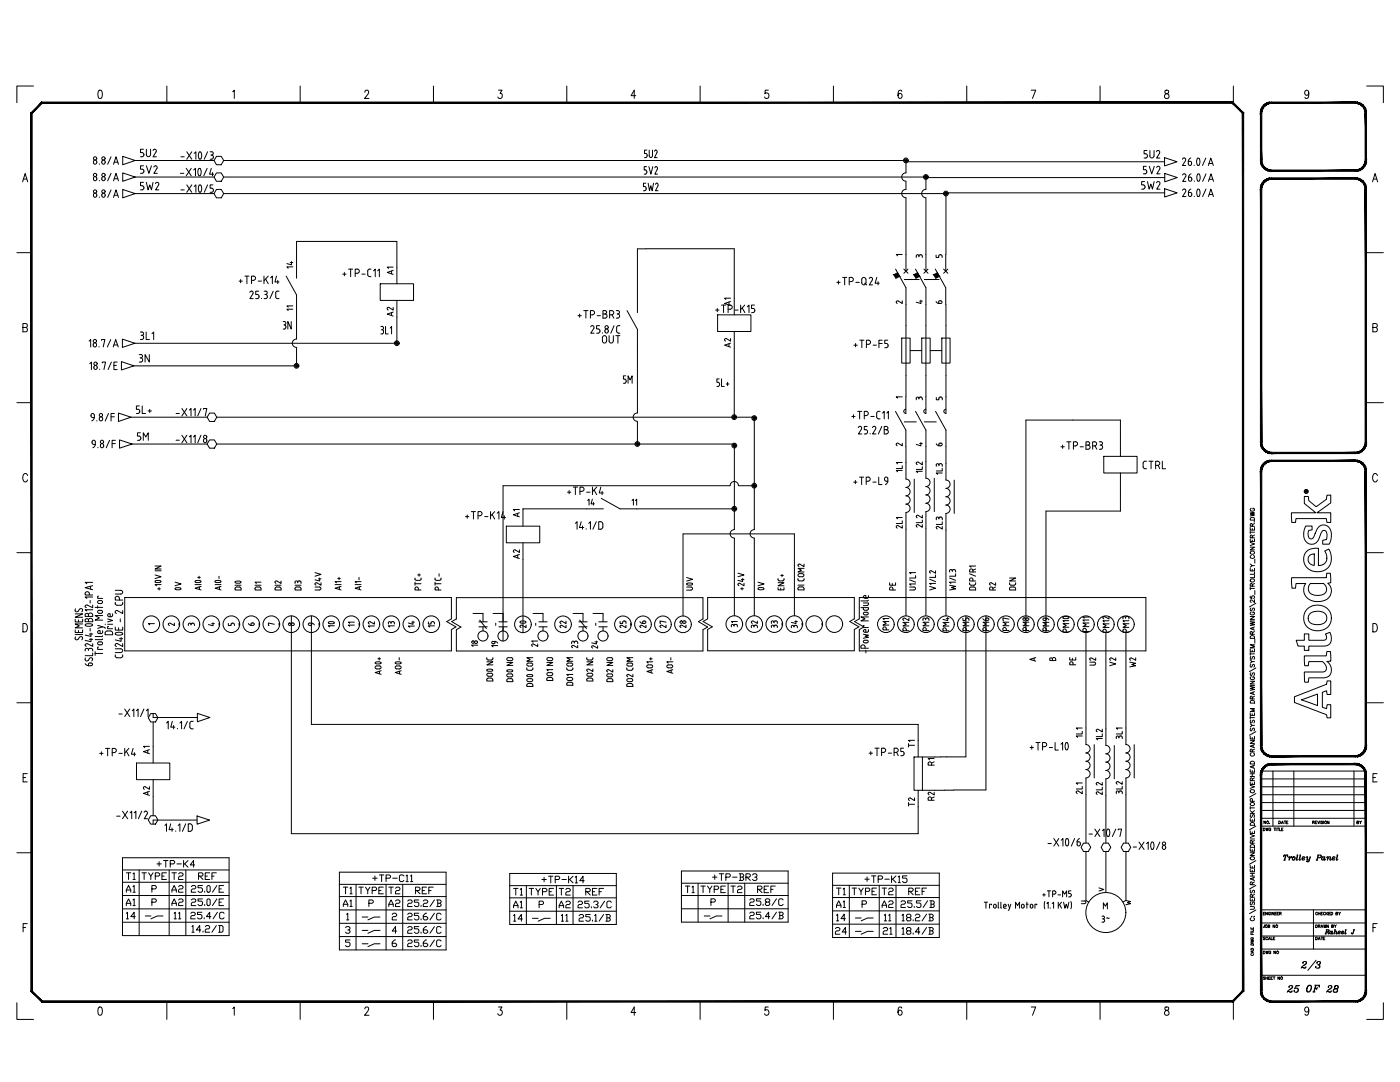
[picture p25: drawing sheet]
<svg xmlns="http://www.w3.org/2000/svg" width="279mm" height="216mm" viewBox="0 0 279 216" stroke-linecap="round" stroke-linejoin="round" font-family="sans-serif">
<defs><g id="words">
<g font-size="5.3">
<text x="49.7" y="119.2" transform="rotate(-90 49.7 119.2)">DI0</text>
<text x="37.7" y="120.6" transform="rotate(-90 37.7 120.6)">0V</text>
<text x="154.2" y="120.6" transform="rotate(-90 154.2 120.6)">0V</text>
<text x="68.4" y="127.4" transform="rotate(-90 68.4 127.4)">10</text>
<text x="106.5" y="127.4" transform="rotate(-90 106.5 127.4)">20</text>
</g>
<g font-size="4.9">
<text x="27.2" y="36">5V2</text>
<text x="119.2" y="69.8">OUT</text>
<text x="26.5" y="89.3">5M</text>
<text x="139.7" y="119.6" transform="rotate(-90 139.7 119.6)">U0V</text>
<text x="214.8" y="127.4" transform="rotate(-90 214.8 127.4)">PM10</text>
<text x="258.9" y="194.7">2/3</text>
</g>
<g font-size="4.4">
<text x="27.2" y="32.5">5U2</text>
<text x="227.2" y="36">5V2</text>
<text x="227.5" y="32.8">5U2</text>
<text x="27.2" y="39.2">5W2</text>
<text x="127.7" y="39.2">5W2</text>
<text x="226.8" y="38.8">5W2</text>
<text x="79.7" y="64.2" transform="rotate(-90 79.7 64.2)">A2</text>
<text x="143.6" y="62.1">A1</text>
<text x="59.3" y="67" transform="rotate(-90 59.3 67)">3N</text>
<text x="147.1" y="70.6" transform="rotate(-90 147.1 70.6)">A2</text>
<text x="26.8" y="73.4">3N</text>
<text x="123.5" y="77.6">5M</text>
<text x="26.5" y="83.6">5L+</text>
<text x="185.9" y="90.3">6</text>
<text x="196.5" y="118.9">R2</text>
<text x="114.3" y="126.6" transform="rotate(-90 114.3 126.6)">22</text>
<text x="117.1" y="130.5">24</text>
<text x="126.3" y="126.6" transform="rotate(-90 126.3 126.6)">25</text>
<text x="134.8" y="126.6">28</text>
<text x="160.5" y="126.6" transform="rotate(-90 160.5 126.6)">34</text>
<text x="220.5" y="134.1">V2</text>
<text x="180.3" y="150.3">T1</text>
<text x="180.3" y="161.9">T2</text>
<text x="24.3" y="176.7">T1</text>
<text x="27.5" y="176.7">TYPE</text>
<text x="33.5" y="176.7">T2</text>
<text x="38.8" y="176.7">REF</text>
<text x="67.7" y="179.6">T1</text>
<text x="70.6" y="179.6">TYPE</text>
<text x="76.6" y="179.6">T2</text>
<text x="82.2" y="179.6">REF</text>
<text x="101.6" y="179.9">T1</text>
<text x="104.8" y="179.9">TYPE</text>
<text x="110.8" y="179.9">T2</text>
<text x="116.1" y="179.9">REF</text>
<text x="166.2" y="179.9">T1</text>
<text x="169.3" y="179.9">TYPE</text>
<text x="175.3" y="179.9">T2</text>
<text x="180.6" y="179.9">REF</text>
<text x="24.3" y="182">A1</text>
<text x="33.5" y="182">A2</text>
<text x="37.4" y="184.5" transform="rotate(-90 37.4 184.5)">11</text>
<text x="101.6" y="182.4">A1</text>
<text x="110.8" y="182.4">A2</text>
<text x="111.1" y="185.2">11</text>
<text x="166.2" y="182.4">A1</text>
<text x="175.3" y="182.4">A2</text>
<text x="165.8" y="187.7">24</text>
<text x="175.3" y="187.7">21</text>
<text x="256.1" y="199.3">25</text>
<text x="260" y="199.3">OF</text>
<text x="263.9" y="199.3">28</text>
</g>
<g font-size="4">
<text x="59.6" y="54.7" transform="rotate(-90 59.6 54.7)">14</text>
<text x="79.7" y="56.1" transform="rotate(-90 79.7 56.1)">A1</text>
<text x="116.4" y="102">14</text>
<text x="128.4" y="102" transform="rotate(-90 128.4 102)">11</text>
<text x="104.8" y="104.4" transform="rotate(-90 104.8 104.4)">A1</text>
<text x="185.2" y="106.5" transform="rotate(-90 185.2 106.5)">2L2</text>
<text x="104.8" y="112.5" transform="rotate(-90 104.8 112.5)">A2</text>
<text x="179.9" y="118.9" transform="rotate(-90 179.9 118.9)">PE</text>
<text x="203.9" y="118.9" transform="rotate(-90 203.9 118.9)">DCN</text>
<text x="60.7" y="126.6">9</text>
<text x="68.8" y="126.3">11</text>
<text x="72.7" y="126.3">12</text>
<text x="76.6" y="126.3">13</text>
<text x="80.4" y="126.3">14</text>
<text x="84.7" y="126.3">15</text>
<text x="93.1" y="130.2">18</text>
<text x="100.5" y="130.2" transform="rotate(-90 100.5 130.2)">19</text>
<text x="105.1" y="130.2">21</text>
<text x="116.4" y="130.5" transform="rotate(-90 116.4 130.5)">23</text>
<text x="130.2" y="126.6" transform="rotate(-90 130.2 126.6)">26</text>
<text x="134.1" y="126.6" transform="rotate(-90 134.1 126.6)">27</text>
<text x="145" y="126.3">31</text>
<text x="152.4" y="126.6" transform="rotate(-90 152.4 126.6)">32</text>
<text x="156.3" y="126.6" transform="rotate(-90 156.3 126.6)">33</text>
<text x="178.5" y="127" transform="rotate(-90 178.5 127)">PM1</text>
<text x="186.6" y="127" transform="rotate(-90 186.6 127)">PM3</text>
<text x="190.5" y="127" transform="rotate(-90 190.5 127)">PM4</text>
<text x="198.6" y="127" transform="rotate(-90 198.6 127)">PM6</text>
<text x="202.5" y="127" transform="rotate(-90 202.5 127)">PM7</text>
<text x="215.9" y="134.1" transform="rotate(-90 215.9 134.1)">PE</text>
<text x="219.8" y="134.1" transform="rotate(-90 219.8 134.1)">U2</text>
<text x="227.9" y="134.4" transform="rotate(-90 227.9 134.4)">W2</text>
<text x="31" y="151.7" transform="rotate(-90 31 151.7)">A1</text>
<text x="187.7" y="153.8" transform="rotate(-90 187.7 153.8)">R1</text>
<text x="31" y="159.8" transform="rotate(-90 31 159.8)">A2</text>
<text x="187.7" y="160.9" transform="rotate(-90 187.7 160.9)">R2</text>
<text x="221.2" y="159.8" transform="rotate(-90 221.2 159.8)">2L2</text>
<text x="135.8" y="179.2">T1</text>
<text x="139" y="179.2">TYPE</text>
<text x="141.5" y="176.7">+TP-BR3</text>
<text x="145" y="179.2">T2</text>
<text x="150.3" y="179.2">REF</text>
<text x="67.7" y="182">A1</text>
<text x="72.7" y="182">P</text>
<text x="76.6" y="182">A2</text>
<text x="166.2" y="184.9">14</text>
<text x="175.7" y="184.9">11</text>
<text x="219.1" y="185.2">3~</text>
<text x="77.3" y="187.3">4</text>
<text x="80.4" y="187.3">25.6/C</text>
</g>
<g font-size="3.5">
<text x="56.4" y="63.1">11</text>
<text x="182" y="61.7">4</text>
<text x="182" y="81.1">3</text>
<text x="185.9" y="81.1">5</text>
<text x="177.8" y="90.3">2</text>
<text x="182" y="90.3">4</text>
<text x="204.6" y="133">A</text>
<text x="208.5" y="133">B</text>
<text x="105.5" y="185.2">-O-</text>
<text x="214.8" y="181.7">U</text>
<text x="223.7" y="181.7">W</text>
</g>
<g font-size="3.1">
<text x="178.2" y="52.2">1</text>
<text x="182" y="52.6">3</text>
<text x="185.9" y="52.6">5</text>
<text x="177.8" y="61.7">2</text>
<text x="177.8" y="80.8">1</text>
<text x="28.6" y="125.9">1</text>
<text x="32.8" y="125.9">2</text>
<text x="36.7" y="125.9">3</text>
<text x="40.6" y="125.9">4</text>
<text x="44.8" y="125.9">5</text>
<text x="52.6" y="125.9">7</text>
<text x="56.8" y="125.9">8</text>
<text x="269.9" y="165.5">BY</text>
<text x="218.4" y="178.9">V</text>
<text x="28.2" y="184.5">-O-</text>
<text x="139.7" y="184.5">-O-</text>
<text x="169.7" y="184.9">-O-</text>
<text x="71.3" y="187.3">-O-</text>
</g>
</g></defs>
<g fill="none" stroke="#000" stroke-width=".2">
<path d="M6.7 17.2h-3.3v3.3M19.7 18.1l.3-.1a1.08 1.08 0 0 1 0 1.6h-.1a1.2 1.2 0 0 1-.2-1.5zM33.3 17.2v3.3M46.4 18.3l.4-.3v1.6M59.9 17.2v3.3M72.8 18.4l.3-.4h.2l.3 .3-.2 .6-.7 .7h.9M86.5 17.2v3.3M99.5 18h.7l-.4 .6a.49 .49 0 0 1 .4 .8 .49 .49 0 0 1-.8-.1M113.1 17.2v3.3M126.9 19.1h-1l.7-1.1v1.6M139.7 17.2v3.3M153.3 18h-.6v.7a.5 .5 0 0 1 .6 .1 .5 .5 0 0 1 0 .6 .5 .5 0 0 1-.6 .1l-.1-.2"/>
<path d="M166.3 17.2v3.3M180 18.2l-.4-.2a1.08 1.08 0 0 0 0 1.6 .48 .48 0 0 0 .4-.5 .48 .48 0 0 0-.6-.4l-.2 .4M192.9 17.2v3.3M205.8 18h.9l-.6 1.6M219.5 17.2v3.3M232.5 18.1v.4a.67 .67 0 0 1 .7 .4 .67 .67 0 0 1 0 .7 .53 .53 0 0 1-.8-.4 .53 .53 0 0 1 .6-.6l.2-.4a.45 .45 0 0 0-.7-.1zM246.1 17.2v3.3M261.2 18.5l-.2 .4a.47 .47 0 0 1-.6-.4 .47 .47 0 0 1 .6-.4 1.2 1.2 0 0 1-.2 1.5h-.3l-.1-.2M272.8 17.2h3.3v3.3M4.5 36.3l.5-1.7 .5 1.7M4.7 35.7h.6M18.6 35.7a.33 .33 0 0 0 .4 .4 .33 .33 0 0 0 .3-.4"/>
<path d="M18.7 35.8a.36 .36 0 0 1 .3-.6 .36 .36 0 0 1 .3 .6M18.7 32.1a.36 .36 0 0 1 .5 0 .36 .36 0 0 1 0 .5 .36 .36 0 0 1-.5 0zM18.7 38.7a.36 .36 0 0 1 .5 0 .36 .36 0 0 1 0 .5 .36 .36 0 0 1-.5 0zM19.8 32.7v.1M19.8 36v.1M19.8 39.3v.1M20.3 35.7a.33 .33 0 0 0 .3 .4 .33 .33 0 0 0 .4-.4M21 32.3a.38 .38 0 0 0-.5-.3 .38 .38 0 0 0-.2 .6 .38 .38 0 0 0 .5 .1l.2-.3M21 35.6a.35 .35 0 0 0-.5-.3 .35 .35 0 0 0-.2 .5M21 38.9a.38 .38 0 0 0-.5-.3 .38 .38 0 0 0-.2 .6 .38 .38 0 0 0 .5 .1l.2-.3M21 32.3v.1M21 35.6v.2"/>
<path d="M21 38.9v.2M22.2 31.3l-.7 1.5M22.2 34.6l-.7 1.5M22.2 37.9l-.7 1.5M22.6 32.8l.6-1.5 .4 1.5M22.6 36.1l.6-1.5 .4 1.5M22.6 39.4l.6-1.5 .4 1.5M22.8 32.4h.7M22.8 35.7h.7M22.8 39h.7M24.5 31.2l2.5 .8-2.5 .9zM24.5 34.5l2.5 .8-2.5 .9z"/>
<path d="M24.5 37.8l2.5 .8-2.5 .9zM27 32h15.7M27 35.3h15.7M27 38.6h15.7M36 34.6h.7M36.1 31.3h.7M36.1 37.9h.7M37.2 33.6l1 1.5M37.3 30.3l1 1.5M37.3 36.9l1 1.5M38.2 33.6l-1 1.5M38.3 30.3l-1 1.5"/>
<path d="M38.3 36.9l-1 1.5M38.7 33.9l.3-.3v1.5M38.8 30.6l.3-.3v1.5M38.8 37.2l.3-.3v1.5M39.6 33.7l.2-.1a1 1 0 0 1 0 1.5l-.2-.1a1.41 1.41 0 0 1 0-1.3zM39.7 30.4h.4M39.7 38.3h.4M39.7 30.4a.91 .91 0 0 0 .3 1.3h.1M40.1 37h-.4a1.41 1.41 0 0 0 0 1.3M40.1 30.4a1.41 1.41 0 0 1 0 1.3M40.1 37a1.41 1.41 0 0 1 0 1.3M41.3 33.6l-.6 1.5"/>
<path d="M41.4 30.3l-.6 1.5M41.4 36.9l-.6 1.5M41.9 30.3h.3a.33 .33 0 0 1 .4 .3 .33 .33 0 0 1-.4 .3M42.1 30.9h.1M42.2 33.6l-.4 1.2h.9M42.2 30.9l.4 .4M42.4 34.4v.7M42.5 36.9h-.6v.6l.5 .1 .2 .3M42.6 31.4l-.2 .3-.5 .1M42.6 38l-.2 .3-.5 .1M42.6 31.3v.2M42.6 37.9v.2"/>
<path d="M43.2 31.2h1l.4 .8-.4 .9h-1l-.5-.9zM43.2 34.5h1l.4 .8-.4 .9h-1l-.5-.9zM43.2 37.8h1l.4 .8-.4 .9h-1l-.5-.9zM44.6 32h136.2M44.6 35.3h140.2M44.6 38.6h144.2M128.9 30.6l.2 .3M129 33.3h-.4v.6l.3 .1 .2 .2M129.1 30h-.5v.6h.3M129.1 31.1l-.1 .3-.4 .1M129.2 30.9v.2M129.5 33.3l.4 1.5 .4-1.5"/>
<path d="M129.6 30v1.2l.3 .2 .3-.2v-1.2M130.6 30.2l.3-.3 .2 .4-.5 1.2h.5M130.7 33.5l.3-.3 .2 .4-.5 1.2h.5M180.8 34.5a.84 .84 0 0 0-.8 .8 .84 .84 0 0 0 .8 .9v1.6M180.8 37.8a.84 .84 0 0 0-.8 .8 .84 .84 0 0 0 .8 .9v14.6M180.8 32v2.5M181 32.3h51.4M184.7 35.4h47.8M184.8 37.8a.84 .84 0 0 0-.9 .8 .84 .84 0 0 0 .9 .9M184.8 35.3v2.5M184.8 39.5v14.6M188.5 38.5h43.9"/>
<path d="M188.8 38.6v12.2M232.4 31.5l2.5 .8-2.5 .8zM232.4 37.7l2.5 .8-2.5 .8zM232.5 34.6l2.5 .8-2.5 .9zM236 34.9l.1-.1a.35 .35 0 0 1 .4-.1 .35 .35 0 0 1 .1 .5M236 38l.2-.2a.33 .33 0 0 1 .4 0 .33 .33 0 0 1 0 .4M236.3 31.5a.33 .33 0 0 1 .3 .5l-.6 1h.6M236.3 31.5l-.3 .3M236.6 38.2l-.6 1h.7M236.6 35.2l-.6 1h.7M237.2 32.2h.3a.38 .38 0 0 1 .3 .5 .38 .38 0 0 1-.6 .2zM237.2 38.4h.3a.38 .38 0 0 1 .3 .5 .38 .38 0 0 1-.6 .2z"/>
<path d="M237.2 35.8a.33 .33 0 0 0 .3 .4 .33 .33 0 0 0 .3-.4M237.5 35.4h.2l.1 .5M237.5 35.3h-.3v.6M237.6 31.5l-.4 .4v.3M237.7 37.7l-.5 .4v.3M237.7 34.7l-.4 .4-.1 .3M238.3 33h.1M238.3 39.2h.1M238.4 36.1v.1M239 31.6h.3M239 31.6a.91 .91 0 0 0 .2 1.4l.1-.1M239 37.8l.2-.1a.98 .98 0 0 1 0 1.5l-.2-.1a1.41 1.41 0 0 1 0-1.3z"/>
<path d="M239 34.8l.1-.1a.82 .82 0 0 1 .1 1.5l-.2-.1M239 34.8a1.41 1.41 0 0 0 0 1.3M239.3 31.6a1.41 1.41 0 0 1 0 1.3M240.6 31.5l-.6 1.5M240.7 37.7l-.7 1.5M240.7 34.7l-.7 1.5M241.2 33l.4-1.5 .5 1.5M241.2 36.2l.5-1.5 .5 1.5M241.2 39.2l.5-1.5 .5 1.5M241.3 32.6h.7M241.3 35.8h.7M241.3 38.8h.7"/>
<path d="M248.1 22.6v11.6M273.9 36.3l.5-1.7 .5 1.7M274.1 35.7h.6M3.4 50.4h2.9M47.7 56.1h.7M48 55.8v.6M48.9 55.1h.8M49.3 55.1v1.5M49.9 58.3l.2-.2a.33 .33 0 0 1 .3 .1 .33 .33 0 0 1 .1 .4M50.2 55.9h.4a.41 .41 0 0 0 .4-.4 .41 .41 0 0 0-.4-.4h-.4v1.5M50.5 58.6l-.6 1h.6M51 59.6h.4"/>
<path d="M51.4 58.8l.2 .1 .1 .4-.3 .3M51.5 56.1h.7M51.6 58.1h-.6v.7h.4M52.2 59.5v.1M52.7 55.1v1.5M52.7 58.1h.3M52.9 58.8h.3l.1 .3M53 55.7l.5 .9M53 58.1a.33 .33 0 0 1 .3 .3 .33 .33 0 0 1-.3 .3M53.3 59.3l-.1 .2-.5 .1M53.4 59.1v.2M53.5 55.1l-.8 .9"/>
<path d="M54 55.4l.4-.3v1.5M54.5 58.1l-.6 1.5M55.2 55.1l-.3 1.2h.8M55.4 58.1h-.2a1.36 1.36 0 0 0-.1 1.3l.3 .2M55.4 58.1h.3M55.4 55.9v.7M57.1 55.1l2.1 3.7v3.4M59.2 52.2v-4h20v5.1M68.4 54.7h.7M68.7 54.4v.6M69.6 53.7h.8M70 53.7v1.5"/>
<path d="M70.9 54.5h.4a.41 .41 0 0 0 .4-.4 .41 .41 0 0 0-.4-.4h-.4v1.5M72.2 54.7h.7M74 53.7l-.6 .2v.9l.2 .3 .4 .1M74.5 54l.4-.3v1.5M75.9 56.6h6.6v3.3h-6.6zM146.5 59.5v-9.9l-19.3 .1v12.7M167 56.3h.7M167.3 56v.7M168.2 55.4h.8M168.6 55.4v1.5M169.5 56.2h.4a.41 .41 0 0 0 .4-.4 .41 .41 0 0 0-.4-.4h-.4v1.5M170.8 56.3h.7"/>
<path d="M172 55.6a.41 .41 0 0 1 .5-.2 .41 .41 0 0 1 .3 .4v.6a.41 .41 0 0 1-.4 .4 .41 .41 0 0 1-.4-.4zM172.6 56.5l.4 .4M173.5 55.6v-.1a.34 .34 0 0 1 .5-.1 .34 .34 0 0 1 .1 .5M174.1 55.9l-.6 1h.6M175 55.4l-.4 1.1h.9M175.2 56.2v.7M178.7 53.7l2.1 3.7v21.8M180.4 53.7l.8 .8M180.5 55.8h3M181.2 53.7l-.8 .8M182.7 53.7l2.1 3.7v25.1M184.4 53.7l.8 .8"/>
<path d="M184.5 55.8h2.9M185.2 53.7l-.8 .8M186.7 53.7l2 3.7v3.4M188.3 53.7l.9 .8M188.7 50.8v3.3M189.2 53.7l-.9 .8M272.8 50.4h3.3M4.6 65.3h.7l.1-.6-.3-.1h-.5v1.6h.5a.45 .45 0 0 0 .4-.4 .45 .45 0 0 0-.4-.5M17.8 68.1l.3-.3v1.4M17.9 72.6l.3-.4v1.5M19.8 69.2h.1M19.9 73.7h.1"/>
<path d="M20.3 67.9v-.1h.6l-.3 1.4M20.4 72.4v-.2h.7l-.4 1.5M22.1 67.8l-.7 1.4M22.2 72.2l-.6 1.5M22.6 69.2l.5-1.4 .5 1.4M22.7 68.8h.8M22.7 72.9h.5M23.4 72.2h-.7v1.5h.7M24.2 72.2l2.5 .8-2.5 .8zM24.4 67.7l2.5 .8-2.5 .8zM26.7 73h32.2M28 66.3h.3a.33 .33 0 0 1 .4 .3 .33 .33 0 0 1-.4 .3"/>
<path d="M28.2 66.9h.1M28.3 66.9a.42 .42 0 0 1 .4 .4 .42 .42 0 0 1-.4 .4l-.3 .1M29.2 66.3v1.5h.6M30.3 66.6l.4-.3v1.5M59.2 67.6a.84 .84 0 0 0-.9 .9 .84 .84 0 0 0 .9 .8M59.2 69.3v3.7M76 66.6h.3M76.1 65.8h.2M76.3 65.1l.2 .4-.2 .3M76.3 65.8l.2 .3v.3l-.2 .2M76.9 65.1v1.5h.6M77.9 65.5l.2-.4v1.5"/>
<path d="M79.2 63.3v5.2h-52.3M115.3 63h.7M115.7 62.7v.6M116.5 62h.8M116.9 62v1.5M117.8 62.8h.4a.41 .41 0 0 0 .5-.4 .41 .41 0 0 0-.4-.4h-.5v1.5M119.2 63h.6M120.7 62.6a.33 .33 0 0 0 .4-.3 .33 .33 0 0 0-.3-.3h-.5v1.5h.4a.41 .41 0 0 0 .5-.4 .41 .41 0 0 0-.5-.4h-.4M121.7 62.8h.4a.41 .41 0 0 0 .4-.4 .41 .41 0 0 0-.4-.4h-.4v1.5M122.2 62.8l.3 .7M123 62h.3M123 63.5h.3"/>
<path d="M123.2 62.7h.1M123.3 62a.33 .33 0 0 1 .3 .3 .33 .33 0 0 1-.3 .3M123.3 62.7l.3 .3M123.6 63.1l-.3 .4M123.7 63v.1M125.1 62l2.1 3.7v16.7M143.1 77.1h.2M143.2 62.8h6.7v3.3h-6.7zM143.5 75.6h-.4v.7h.4l.1 .3v.3l-.3 .2M144 75.6v1.5h.5M144.9 76.6h.6M145.2 76.3v.6"/>
<path d="M146.5 69.5v13.7M148.1 61.4l.6 1M149.1 61.2l.4-.3v1.5M150 62.4h.3M150.3 61.5l.3 .4v.3l-.3 .2M150.6 60.9h-.6v.7h.3M170.4 68.9h.7M170.8 68.5v.7M171.6 67.9h.8M172 67.9v1.5M172.9 68.7h.4a.41 .41 0 0 0 .4-.4 .41 .41 0 0 0-.4-.4h-.4v1.5M174.2 68.9h.7"/>
<path d="M175.4 68.5h.7M176.1 67.9h-.7v1.5M176.6 69.4h.3M177.2 67.9h-.6v.6l.5 .1 .1 .3v.3l-.3 .2M180 67.5h1.6v5h-1.6zM180.8 79.2v3.3M181.6 70h2.4M184 67.5h1.6v5h-1.6zM185.6 70h2.4M186.8 60.2l.5 .4M187.3 60.3a.29 .29 0 0 1 .5-.2 .29 .29 0 0 1-.1 .5h-.4M187.3 60.3v.3"/>
<path d="M188 67.5h1.6v5h-1.6zM188.8 60.8v21.7M274 65.3h.7l.1-.6-.2-.1h-.6v1.6h.6a.45 .45 0 0 0 .3-.4 .45 .45 0 0 0-.3-.5M3.4 80.3h2.9M5.5 94.9a.49 .49 0 0 0-.6-.4 .49 .49 0 0 0-.3 .6v.4a.49 .49 0 0 0 .3 .7 .49 .49 0 0 0 .6-.4M18.7 88.7a.38 .38 0 0 1-.4-.4 .38 .38 0 0 1 .3-.4 .38 .38 0 0 1 .4 .3 .94 .94 0 0 1-.5 1.1M18.7 88.7h.3M18.8 83.3v.3l-.5 .4M18.8 82.8a.37 .37 0 0 0-.4-.2 .37 .37 0 0 0-.3 .4 .37 .37 0 0 0 .4 .3h.3M18.8 82.8v.5M19.3 83.9v.1M19.5 89.3h.1"/>
<path d="M19.8 83.5a.33 .33 0 0 1 .3-.3 .33 .33 0 0 1 .4 .3M19.8 83.7a.33 .33 0 0 0 .3 .3 .33 .33 0 0 0 .4-.3M19.8 83.5v.2M20 88.8a.33 .33 0 0 1 .4-.3 .33 .33 0 0 1 .3 .3M20 89a.33 .33 0 0 0 .4 .3 .33 .33 0 0 0 .3-.3M20 88.9v.1M20.5 83.5v.2M20.7 88.9v.1M21.7 82.5l-.7 1.5M21.9 87.9l-.7 1.4M22.2 83.2h.6M22.4 88.5h.6"/>
<path d="M22.8 82.5h-.6v1.5M23 87.9h-.6v1.4M23.6 82.4l2.5 .8-2.5 .9zM23.9 87.8l2.5 .8-2.5 .8zM26.1 83.2h15.2M26.4 88.6h14.9M35.1 82.5h.7M35.1 87.8h.7M36.3 81.5l1 1.5M36.3 86.8l1 1.5M37.3 81.5l-1 1.5M37.3 86.8l-1 1.5"/>
<path d="M37.8 81.8l.3-.3v1.5M37.8 87.2l.3-.4v1.5M38.6 81.8l.3-.3v1.5M38.6 87.2l.3-.4v1.5M40.1 81.5l-.6 1.5M40.1 86.8l-.6 1.5M40.6 87.8a.33 .33 0 0 1 .3-.3 .33 .33 0 0 1 .4 .3M40.6 81.7v-.2h.7l-.3 1.5M40.6 87.8a.35 .35 0 0 0 .3 .5 .35 .35 0 0 0 .4-.5M41.8 82.4h1l.5 .8-.5 .9h-1l-.5-.9zM41.8 87.8h1l.5 .8-.5 .8h-1l-.5-.8zM43.3 88.6h103.3l-.1 17.1a.84 .84 0 0 0-.8 .8 .84 .84 0 0 0 .8 .9l.1 15.5"/>
<path d="M43.3 83.2h107.2v22.5a.84 .84 0 0 0-.8 .8 .84 .84 0 0 0 .8 .9v15.5M113.3 98.2h.6M113.6 97.9v.6M114.4 97.2h.9M114.8 97.2v1.5M116.2 98a.41 .41 0 0 0 .4-.4 .41 .41 0 0 0-.4-.4h-.5v1.5M118.2 97.2v1.5M119.1 97.2l-.9 .9M119.9 97.2l-.3 1.2h.8M120 99.4l3.7 2.1h22.9M127.2 82.4a.84 .84 0 0 0-.8 .8 .84 .84 0 0 0 .8 .9M127.2 84.1v4.5"/>
<path d="M145.7 96.9a.84 .84 0 0 1 .8-.8 .84 .84 0 0 1 .9 .8M145.7 96.9h-45.3v31M147.4 96.9h3.1M170 83.1h.6M170.3 82.8v.6M170.4 96.2h.6M170.7 95.9v.6M171.2 82.1h.8M171.3 85.3l.2-.2a.33 .33 0 0 1 .4 .1 .33 .33 0 0 1 0 .4M171.5 95.2h.9M171.6 82.1v1.5M171.9 85.6l-.6 1h.7"/>
<path d="M172 95.2v1.5M172.5 82.9h.4a.41 .41 0 0 0 .4-.4 .41 .41 0 0 0-.4-.4h-.4v1.5M172.5 86.6h.3M172.8 85.7l.3 .4v.3l-.3 .2M172.9 96h.4M173.1 85.1h-.6v.6h.3M173.3 96a.4 .4 0 0 0 .4-.4 .4 .4 0 0 0-.4-.4h-.4v1.5M173.7 86.5v.1M173.8 83.1h.7M174.1 85.3l.2-.2a.33 .33 0 0 1 .4 .1 .33 .33 0 0 1 0 .4M174.2 96.2h.7M174.8 85.6l-.7 1h.7"/>
<path d="M175 83.2l.1 .3 .5 .1M175.4 95.2v1.5h.6M175.6 82.1l-.6 .2v.9M176 85.1l-.7 1.5M176.1 82.4l.4-.3v1.5M176.5 85.7h.4M176.5 95.5l.1 .3 .3 .2M176.5 95.5a.33 .33 0 0 1 .4-.3 .33 .33 0 0 1 .3 .3M176.9 96h.3M176.9 85.7a.41 .41 0 0 1 .4 .5 .41 .41 0 0 1-.4 .4M176.9 85.7a.33 .33 0 0 0 .3-.3 .33 .33 0 0 0-.3-.3h-.4v1.5h.4M177 82.4l.3-.3v1.5"/>
<path d="M177.2 95.5a.94 .94 0 0 1-.5 1.2M178.7 82.1l2.1 3.7v3.4M180.1 93.9h-1.2l.2 .2M180.1 92.9v.6h-1.2M180.1 92.3h-1.2l.2 .3M180.5 84.2h2.4M180.8 81.7a.41 .41 0 0 0-.4 .4 .41 .41 0 0 0 .4 .4M180.8 89.2v6.4a.84 .84 0 0 1 .8 .8 .84 .84 0 0 1-.8 .9 .84 .84 0 0 1 .8 .8 .84 .84 0 0 1-.8 .8 .84 .84 0 0 1 .8 .9 .84 .84 0 0 1-.8 .8M182.5 95.6v6.7M182.7 82.1l2.1 3.7M184.1 94h-1.2l.2 .3M184.1 93.1v.6h-1.2"/>
<path d="M184.1 92.2v.5l-1-.5-.2 .2 .2 .3M184.5 84.2h2.3M184.8 81.7a.41 .41 0 0 0-.4 .4 .41 .41 0 0 0 .4 .4M184.8 95.4a.84 .84 0 0 1 .8 .9 .84 .84 0 0 1-.8 .8 .84 .84 0 0 1 .8 .8 .84 .84 0 0 1-.8 .9M184.8 98.7a.84 .84 0 0 1 .8 .9 .84 .84 0 0 1-.8 .8 .84 .84 0 0 1 .8 .9 .84 .84 0 0 1-.8 .8M184.8 89.2v6.2M186.5 95.4v6.7M186.7 82.1l2.1 3.7M186.9 93v-.3l.2-.2 .3 .3 .1-.2h.4l.1 .4M187.4 92.8v.1M188 94.4h-1.1l.2 .3M188 93.5v.5h-1.1"/>
<path d="M188.8 81.7a.41 .41 0 0 0-.4 .4 .41 .41 0 0 0 .4 .4M188.8 99.1a.84 .84 0 0 1 .8 .8 .84 .84 0 0 1-.8 .9 .84 .84 0 0 1 .8 .8 .84 .84 0 0 1-.8 .8v20.5M188.8 89.2v6.6a.84 .84 0 0 1 .8 .8 .84 .84 0 0 1-.8 .9 .84 .84 0 0 1 .8 .8 .84 .84 0 0 1-.8 .8M190.4 95.8v6.6M211.7 89.2h.7M212.1 88.8v.7M212.9 88.2h.8M213.3 88.2v1.4M214.2 89h.5M214.6 89a.4 .4 0 0 0 .5-.4 .4 .4 0 0 0-.4-.4h-.5v1.4M215.6 89.2h.6M216.7 88.2h.4a.32 .32 0 0 1 .4 .3 .32 .32 0 0 1-.4 .3 .42 .42 0 0 1 .5 .4 .42 .42 0 0 1-.5 .4h-.4z"/>
<path d="M216.7 88.8h.4M218.1 89h.4M218.5 88.1a.41 .41 0 0 1 .4 .5 .41 .41 0 0 1-.4 .4M218.5 88.2h-.4v1.4M218.5 89l.4 .6M219.4 88.2h.3M219.4 89.6h.3M219.5 88.8h.2M219.7 88.1a.33 .33 0 0 1 .3 .4 .33 .33 0 0 1-.3 .3l.3 .2v.3l-.3 .3M220.3 91.1h6.6v3.3h-6.6zM223.6 91.1v-7.3h-18.9v42.4M223.6 94.4v7.6h-14.9v24.2"/>
<path d="M228.5 93.5h.3M228.8 92l-.5 .1-.2 .3 .1 .9 .3 .2M229.3 92h.8M229.7 92v1.5M230.6 92.9h.4a.41 .41 0 0 0 .5-.4 .41 .41 0 0 0-.4-.5h-.5v1.5M231.1 92.9l.4 .6M232 92v1.5h.6M260.3 99.1h.2a.43 .43 0 0 1 .6 .1v.1a.82 .82 0 0 0 .5 1l1.1 .8 2-1.5 .1-.8h.8v1.6l-2.8 1.9h2.8v1.9h-.8l-.1-.7h-6.1v.7h-.8l-.1-1.9h4.9l-2.3-1.8zM260.5 98h.2l.2-.1-.2 .2 .2 .1h-.4zM272.8 80.3h3.3M274.9 94.9a.49 .49 0 0 0-.6-.4 .49 .49 0 0 0-.4 .6v.4a.49 .49 0 0 0 .4 .7 .49 .49 0 0 0 .6-.4M3.4 110.3h2.9"/>
<path d="M17.8 118.7v-.3a.42 .42 0 0 0-.4-.3 .42 .42 0 0 0-.4 .3v.3h1.5M18 119.8v.5M18.1 117v.6M18.5 119.1h-1.5l.3 .3M18.5 116.9l-1.5 .4 1.5 .4M18.5 116.2h-1.5l.3 .3M19.5 120l.6-.2a.31 .31 0 0 1 .4 .3 .31 .31 0 0 1-.3 .3h-.4a.31 .31 0 0 1-.3-.4zM19.7 119h-.2v.4h1M23 117.8h1.1a.37 .37 0 0 1 .4 .4 .37 .37 0 0 1-.4 .3h-1.1M23.8 119.3a.4 .4 0 0 0-.4-.3 .4 .4 0 0 0-.4 .4v.3h1.5M23.8 119.4v.3M24.9 119.2h65.2v4.3l-.9 .5 1.8 1.1-.9 .5v4.3h-65.2z"/>
<path d="M30.9 114.7l1.3 .4-1.3 .3M30.9 112.9h1.3l-1.3 .6h1.3M30.9 113.9h1.3M31 116.1l.5 .2 .6-.2M31 115.9l.5-.1 .6 .1M31 115.9v.3M31.5 117.5h.5M32.2 116.6h-1.3l.3 .3M38.9 116.6h1.2M39 115.9l.5-.1 .6 .2-.6 .3-.5-.2M39.5 115.2h.5M39.7 115v.4"/>
<path d="M39.8 117.1v.5M40.1 117l-1.2 .4 1.2 .3M42.9 116.6h1.2M44 115.9l-.5-.1-.6 .2 .6 .3 .5-.2M44.1 117l-1.2 .4 1.2 .3M50.9 116.8h1.2M51.3 117.1h.4M51.7 117.1l.3 .2 .1 .4h-1.2v-.2M52.1 116.2h-1.2l.3 .2M54.9 116.8h1.2M55.3 117.1l-.4 .2v.4h1.2l-.1-.4-.3-.2M55.3 117.1h.4"/>
<path d="M55.3 115.9l-.4 .1 .2 .4M56.1 115.9v.5l-.8-.4M58.9 116.8h1.2M59.2 117.1l-.3 .2v.4h1.2l-.1-.4-.3-.2M59.2 117.1h.5M59.4 116.2v.1M59.4 116.2l-.2-.3-.2 .1-.1 .4M59.7 115.9l-.3 .3M59.7 115.9h.1M59.8 115.9l.2 .1 .1 .4M62.9 114.3l1.2 .3-1.2 .4M62.9 117.1h.8"/>
<path d="M63.3 116.3l-.4 .1 .2 .3M63.5 115.5h.6M63.7 117.1a.31 .31 0 0 1 .4 .3 .31 .31 0 0 1-.4 .3h-.8M63.8 115.3v.6l-.9-.2M64.1 116.3v.5l-.8-.5M66.9 116.6h1.2M67.4 115.4h.5M67.7 115.2v.5M67.7 117.1v.5M68.1 117l-1.2 .4 1.2 .3M68.1 116.1h-1.2l.2 .2M70.9 116.6h1.2"/>
<path d="M71.6 115.2v.5M71.7 117.1v.5M72.1 117l-1.2 .4 1.2 .3M72.1 116.1h-1.2l.2 .2M82.8 117.4v.3h1.2M82.8 115.3l.2 .5h.7l.3-.1v-.4M82.8 116.5h1.2M82.8 116.2v.6M82.8 117.4a.33 .33 0 0 1 .4-.3 .33 .33 0 0 1 .3 .3M83.4 114.7h.5M83.5 117.4v.3M83.6 114.5v.5"/>
<path d="M86.8 117.4a.33 .33 0 0 1 .4-.3 .33 .33 0 0 1 .3 .3M86.8 117.4v.3h1.2M86.8 115.3l.2 .5h.7l.3-.1v-.4M86.8 116.5h1.2M86.8 116.2v.6M87.5 117.4v.3M87.6 114.5v.5M91.1 119.3h49.2v4.2l-.9 .5 1.8 1.1-.9 .5v4.3h-49.2v-4.3l.9-.5-1.9-1.1 1-.5zM92.9 103.1h.7M93.2 102.7v.7M94.1 102.1h.8M94.5 102.1v1.5"/>
<path d="M95.4 102.9h.4M95.8 102.9a.4 .4 0 0 0 .4-.4 .4 .4 0 0 0-.4-.4h-.4v1.5M96.7 103.1h.7M97.9 102.1v1.5M98.2 102.6l.5 1M98.7 102.1l-.8 .9M99.2 102.4l.4-.3v1.5M100.4 102.1l-.3 1.2h.8M101 105h6.7v3.3h-6.7zM104.4 111.6v14.6M104.4 101.5h12.7M114.8 104.4l.4-.3v1.5"/>
<path d="M116 104.1l-.3 1.2h.8M116.2 104.9v.7M117 105.5v.1M117.5 104.4l.3-.3v1.5M119 104.1l-.7 1.5M120.3 105.1l-.2 .4-.6 .1v-1.5l.6 .1 .1 .1 .1 .9M141.2 119.2h29.3v4.3l-.9 .5 1.8 1.1-.9 .5v4.3h-29.3v-4.3l1-.5-1.9-1.1 .9-.5zM147.3 114.4l1.2 .3-1.2 .4M147.7 116.4l-.4 .1 .2 .4M147.8 117.5h.6M148 115.6h.5M148.2 115.4v.6l-.9-.2"/>
<path d="M148.5 116.4v.5l-.8-.5M155.3 117.2v.5h1.2v-.5M155.3 116.3h1.2l-1.2 .6h1.2M155.8 114.8h.5M156.1 114.6v.5M156.5 115.4l-.2 .5h-.7M159.3 117.4v.3h1.2v-.3M159.3 115.4v.4l.3 .1h.7l.2-.5M159.3 116.8h1.2M159.3 114.6l.8-.1a.31 .31 0 0 1 .3 .3 .31 .31 0 0 1-.3 .3h-.5a.31 .31 0 0 1-.3-.5zM159.7 112.6l-.4 .1 .2 .3M160.1 117.1l.3 .3"/>
<path d="M160.1 117.1h-.7l-.2 .3M160.5 113.4h-1.2l.6 .4-.6 .3h1.2M160.5 112.6v.5l-.8-.5M171.5 119.2h57.2v10.7h-57.2v-4.3l.9-.5-1.8-1.1 .9-.5zM172.6 119.4l-.3-.2v-.2l.5-.2v.6M172.6 119.4h.5M173.3 119.2l-.3 .2M173.3 119.8l-.2 .1h-1.3M173.3 118.8v.4M180.1 104.9v.5l-1-.5-.2 .2 .2 .3M180.1 103.9v.6h-1.2M180.1 103.3h-1.2l.2 .2"/>
<path d="M180.8 105.6v17.3M181.5 117.1h.9M181.5 117.7h.9M181.5 115.7l1.2 .5M182.4 117.1a.31 .31 0 0 1 .3 .3 .31 .31 0 0 1-.3 .3M182.7 116.5h-1.2l.3 .3M182.7 114.9v.4h-1.2M182.7 114.3h-1.2l.3 .2M184.8 105.4v17.5M185.5 117l1.2 .4-1.2 .3M185.5 115.6l1.2 .5M185.9 113.9l-.4 .1 .2 .4"/>
<path d="M186.7 116.4h-1.2l.3 .2M186.7 114.7v.5h-1.2M186.7 113.9v.5l-.8-.5M186.9 103.7v-.4l.2-.1 .3 .2 .1-.2h.4l.1 .5M187.4 103.4v.2M188 105.1v.5l-.9-.6-.2 .3 .2 .2M188 104.1v.5h-1.1M189.5 116.8l1.2 .2-.8 .2 .8 .3-1.2 .2M189.5 115.3l1.2 .5M190 113.9l-.2-.3-.2 .1-.1 .4M190 113.9a.34 .34 0 0 1 .4-.3 .34 .34 0 0 1 .3 .3v.2M190.1 113.9v.1"/>
<path d="M190.7 116.2h-1.2l.3 .2M190.7 114.5v.5h-1.2M193.5 116.3v.3l.3 .2M193.5 115.6v.3h1.2M193.5 113.8v.3h1.2M193.5 114.5l1.2 .5M193.5 115.6a.33 .33 0 0 1 .3-.3 .33 .33 0 0 1 .4 .3M193.5 113.8a.33 .33 0 0 1 .3-.3 .33 .33 0 0 1 .4 .3M193.8 116.8h.6M193.9 117.1l-.4 .2v.4h1.2v-.2M193.9 117.1h.4M194.2 113.8v.3"/>
<path d="M194.2 115.6v.3M194.3 117.1l.4 .3M194.7 116.5l-.3 .3M194.7 112.9h-1.2l.3 .3M194.7 116.3v.2M194.7 113.5l-.5 .3M249.5 119v.3l.4 .1a.29 .29 0 0 1 0-.5 .29 .29 0 0 1 .4 .1 .29 .29 0 0 1-.1 .4M249.5 113.4v.5h.9v-.5M249.5 112.5l.4 .4-.4 .3M249.5 109.2h.9l-.9 .5h.9M249.5 108.2l.9 .3-.9 .4M249.5 107.5v.6h.9v-.6"/>
<path d="M249.5 105.2v.6h.9v-.6M249.5 102.2l.9 .2-.9 .2 .9 .2-.9 .2M249.5 105.9v.6M249.5 117.1v.6M249.5 117.4h.9M249.5 106.2h.9M249.6 115.7a.39 .39 0 0 1 .5-.2 .39 .39 0 0 1 .1 .6 .41 .41 0 0 1-.5 0 .41 .41 0 0 1-.1-.4zM249.6 110.1a.39 .39 0 0 1 .5-.1 .39 .39 0 0 1 .1 .5 .41 .41 0 0 1-.4 .1 .41 .41 0 0 1-.2-.5zM249.6 103.4a.47 .47 0 0 1 .8 .1v.3h-.9zM249.7 110.8a.3 .3 0 0 0-.2 .4 .3 .3 0 0 0 .3 .2h.2a.3 .3 0 0 0 .4-.2 .3 .3 0 0 0-.3-.4M249.7 101.4a.3 .3 0 0 0-.2 .4 .3 .3 0 0 0 .3 .2h.2a.3 .3 0 0 0 .4-.3 .3 .3 0 0 0-.4-.3v.2M249.9 117v-.5h-.3l-.1 .5h.9"/>
<path d="M249.9 107.3v-.5h-.3l-.1 .5h.9M249.9 105v-.5h-.3l-.1 .5h.9M249.9 105.5v.3M249.9 107.7v.4M249.9 113.6v.3M249.9 112.9h.5M250.3 104.1h.1M250.4 119.7v.5l-.7-.5-.2 .3 .2 .2M250.4 114.8v.5h-.9M250.4 114.1v.5h-.9M250.4 116.4l-.5 .3M250.4 106.8l-.5 .2"/>
<path d="M250.4 104.5l-.5 .2M250.4 111.6v.8M250.4 117.8v.8M257.8 115.3h6.9l.1-.9h.7l.1 1.9-.6 .1a2.08 2.08 0 0 1 .5 2.4 2.08 2.08 0 0 1-2.1 1.2 2.5 2.5 0 0 1-3.1-3l.3-.6h-1.9l-.1 1h-.8zM260.6 105h1.3v.7h-.2a.56 .56 0 0 0-.6 .2 .56 .56 0 0 0-.1 .7 .64 .64 0 0 0 .2 .8 .64 .64 0 0 0 .8 0l.5-.9a1.84 1.84 0 0 1 1.7-1.7 1.92 1.92 0 0 1 1.5 2.5 1.4 1.4 0 0 1-.5 1.3h-1.2v-.6a.24 .24 0 0 1 0-.2 .24 .24 0 0 1 .3-.1h.4l.1-.6a.77 .77 0 0 0 0-.9 .77 .77 0 0 0-.9-.2l-.5 1.1a1.61 1.61 0 0 1-1.9 1.5 1.61 1.61 0 0 1-1.3-2v-.7zM260.6 110.2a2.6 2.6 0 0 1 2.5-.7v3.3a1.54 1.54 0 0 0 1.6-.8 1.54 1.54 0 0 0-.1-1.7l-.2-.3 .1-.1a.55 .55 0 0 1 .8-.2 2.79 2.79 0 0 1 .1 2.9 2.79 2.79 0 0 1-2.5 1.5 2.5 2.5 0 0 1-2.4-1.2 2.5 2.5 0 0 1 .1-2.7zM261.3 110.8l1-.3v2.3a1.14 1.14 0 0 1-1.1-.7 1.14 1.14 0 0 1 .1-1.3zM261.5 116.5l1.7-.1a1.2 1.2 0 0 1 1.5 1.2 1.2 1.2 0 0 1-1.4 1.2 1.68 1.68 0 0 1-2.2-1.2l.1-.5zM272.8 110.3h3.3M4.6 124.4a.89 .89 0 0 1 .9 .6 .89 .89 0 0 1-.3 1l-.6 .1zM15 125.7v.5h1.5v-.5M15 123.6v.5h1.5v-.5"/>
<path d="M15 122.5h1.5l-1.5 .7h1.5M15 126.6h1.5M15.1 127.1a.37 .37 0 0 0 .1 .6h.3l.4-.5 .3-.2 .3 .3-.2 .4M15.1 121.5a.37 .37 0 0 0 .1 .6h.3l.4-.5 .3-.2 .3 .3-.2 .4M15.7 123.7v.4M15.7 125.8v.4M16.5 124.5h-1.5l.8 .4-.8 .4h1.5M17 128.7l.2 .3M17 121l.2 .2M17 123.7v.4h1.5v-.4M17 123.7l.3-.3 .4 .3a.42 .42 0 0 1 .4-.3 .42 .42 0 0 1 .4 .3M17 132.4l.7 .4"/>
<path d="M17.1 131.3l-.1 .3M17.1 124.6l.6-.2 .8 .2a.92 .92 0 0 1-1.5 .1zM17.5 120.8l-.3-.1-.2 .3M17.7 122.7v.3M17.7 123.7v.4M17.7 129.6v.2M17.7 122.7a.42 .42 0 0 1 .4-.4 .42 .42 0 0 1 .4 .4M17.7 129.6l-.2-.2h-.3l-.2 .5M17.7 122.7l-.2-.3h-.3l-.2 .6h1.5v-.3M17.8 127.6h.7M17.8 126.5h.7M18 132.3l-.3 .2v.3h.5"/>
<path d="M18 129.4l-.3 .2M18 132.3h.3l.2 .3-.3 .2M18 129.4h.3l.2 .2M18 125.4v.5M18.2 127.4v.6l-1.2-.2M18.2 126.3v.7l-1.2-.3M18.5 131.5l-.2 .4M18.5 131.5l-.3-.3-.2 .1-.5 .6h-.3l-.2-.3M18.5 130.3v.5h-1.5M18.5 128.4v.6l-1.2-.6-.3 .3M18.5 121.7h-1.5l.3 .2M18.5 120.7v.6l-1-.5"/>
<path d="M18.5 129.6v.3M19 130.4h1.5M19 130v.8M19 121.2h1.5M19.5 124.8l1.5 .4v.2M19.5 120.9v.4M19.5 128.2l.6-.1a.31 .31 0 0 1 .4 .3 .31 .31 0 0 1-.3 .3h-.4a.31 .31 0 0 1-.3-.5zM19.5 121.9l.6-.1a.31 .31 0 0 1 .4 .3 .31 .31 0 0 1-.3 .3h-.4a.31 .31 0 0 1-.3-.5zM19.7 129.1h-.2v.5h1M20 126.4v-.6a.32 .32 0 0 0-.5 .2 .32 .32 0 0 0 .3 .4h.4M20.5 127.5l-.2 .1h-1.3M20.5 126.9l-.2 .1h-1.3"/>
<path d="M20.5 126.2l-.3 .2M20.5 122.8h-1.5l.8 .5-.8 .4h1.5M20.5 125.8v.4M20.5 125.1l-1 .3M21 124.6h.1M21.5 123.5l1 .3-1 .3M21.5 124.6h1M21.7 125h-.2v.5h1M21.8 122.4a.31 .31 0 0 0-.3 .4 .31 .31 0 0 0 .3 .3h.4M21.8 122.5h.2v.6M22 125.9l.4 .2 .1 .6h-1.5v-.6l.2-.1 .8-.1M22.5 122.8l-.3 .2"/>
<path d="M22.5 122.5v.3M23 130.7v.4l.4 .1M23 129.5h1.1a.37 .37 0 0 1 .4 .3 .37 .37 0 0 1-.4 .4h-1.1M23 125.1v.6h1.5v-.6M23 120.2v.4l.4 .2M23.1 126.3v.3M23.1 126.6a1.55 1.55 0 0 0 1.3 0M23.1 126.3a1.55 1.55 0 0 1 1.3 0M23.4 131.3h.7M23.4 120.8h.7M23.5 128.4a.31 .31 0 0 0-.5 .2 .31 .31 0 0 0 .2 .4M23.5 121.9a.31 .31 0 0 0-.5 .1 .31 .31 0 0 0 .2 .4"/>
<path d="M23.7 125.3v.4M23.8 127.4h.7M24 123.5v.6M24.2 127.2v.8l-1.2-.3M24.4 126.3v.3M24.5 130.7l-.1 .4-.3 .1M24.5 128.4v.6l-1-.5M24.5 121.8v.6l-1-.5M24.5 120.2l-.1 .4-.3 .2M49.6 124.4l.5 .4M50.4 124.3l-.3 .1v.4M50.4 124.3h.1"/>
<path d="M50.5 124.3l.3 .2-.1 .2-.6 .1M58.1 122.9v43.4h125.1v-5.3M62.1 122.9v21.6h121.1v3.2M74.9 133l.8-.1a.31 .31 0 0 1 .4 .3 .31 .31 0 0 1-.4 .3h-.5a.31 .31 0 0 1-.3-.5zM74.9 132.4a.7 .7 0 0 1 1.2-.1l-.1 .1M74.9 132.4l.6 .1 .5-.1M75.4 131.4h.5M75.7 131.2v.5M75.7 133.9v.6M76.1 133.8l-1.2 .4 1.2 .4M78.9 132.4l.5 .1 .6-.1M78.9 132.4a.68 .68 0 0 1 1.1 0"/>
<path d="M79.2 132.9a.31 .31 0 0 0-.3 .3 .31 .31 0 0 0 .3 .3M79.2 132.9h.5a.31 .31 0 0 1 .4 .3 .31 .31 0 0 1-.4 .3h-.5M79.7 131.2v.5M79.7 133.9v.6M80.1 133.8l-1.2 .4 1.2 .4M94.4 122.4h2v1.7M95.6 124.1h1.6M95.6 125.1h1.6M95.7 123.7l1.4 1.7M96.4 125.1v.8M97.1 135.6l.4-.3h.7l.1 .3M97.1 131.4l.2 .3h.8"/>
<path d="M97.2 135.6v.3h1.2v-.3M97.2 132.1h1.2l-1.2 .6h1.2M97.2 133.6l.5-.1 .6 .2-.6 .3-.5-.2M97.2 133.6v.3M97.5 134.3a.31 .31 0 0 0-.3 .3 .31 .31 0 0 0 .3 .3h.5M97.5 134.3h.5M98 134.3a.31 .31 0 0 1 .3 .3 .31 .31 0 0 1-.3 .3M98.4 131.4l-.3 .3M98.4 122.4h2M98.9 124.4v.4M99.6 124.1h1.6M99.6 125.1h1.6"/>
<path d="M101.2 135.7v.3h1.1v-.3M101.2 132.2h1.1l-1.1 .6h1.1M101.2 134.6l.8-.1a.31 .31 0 0 1 .3 .3 .31 .31 0 0 1-.3 .3h-.5a.31 .31 0 0 1-.3-.5zM101.2 131.4l.8-.2a.31 .31 0 0 1 .3 .3 .31 .31 0 0 1-.3 .3h-.5a.31 .31 0 0 1-.3-.4zM101.2 133.7l.5-.1 .6 .1M101.2 133.7v.3M101.5 135.4l-.4 .3M101.5 135.4h.7l.1 .3M102.3 133.7v.2l-.3 .2-.8-.1M105.1 133.3l.1 .3 .2 .1M105.2 136.5l.3-.1h.7l.1 .6h-1.2zM105.2 134.9a.7 .7 0 0 1 1.1-.1v.1"/>
<path d="M105.2 134.9l.5 .1 .6-.1M105.4 133.8h.6M106 135.4a.31 .31 0 0 1 .3 .3 .31 .31 0 0 1-.3 .3M106 132.3a.31 .31 0 0 1 .3 .3 .31 .31 0 0 1-.3 .3M106 135.4h-.5a.31 .31 0 0 0-.4 .3 .31 .31 0 0 0 .4 .3h.5M106 132.3h-.5a.31 .31 0 0 0-.4 .3 .31 .31 0 0 0 .4 .3h.5M106.3 133.3v.3l-.3 .1M106.3 131.2h-1.2l.7 .4-.7 .4h1.2M107.5 124.1h1.7M107.5 125.1h1.7M109.1 132.2h1.2l-1.2 .6h1.2M109.2 134.3l.8-.1a.32 .32 0 0 1 .3 .3 .32 .32 0 0 1-.3 .3h-.5a.31 .31 0 0 1-.3-.5z"/>
<path d="M109.5 131.2a.31 .31 0 0 0-.4 .3 .31 .31 0 0 0 .4 .3h.5a.31 .31 0 0 0 .3-.3 .31 .31 0 0 0-.3-.3M109.5 135.2h.6l.2 .6h-1.2l.1-.5 .3-.1M110.3 133.6h-1.2l.3 .3M113.1 133.3l.1 .3 .2 .1M113.4 133.8h.6M113.5 136.1l-.3 .2-.1 .4h1.2v-.4l-.3-.2M113.5 136.1h.5M114 135.2a.31 .31 0 0 1 .3 .3 .31 .31 0 0 1-.3 .3M114 132.3a.31 .31 0 0 1 .3 .3 .31 .31 0 0 1-.3 .3M114 135.2h-.6a.31 .31 0 0 0-.3 .3 .31 .31 0 0 0 .3 .3h.6M114 132.3h-.6a.31 .31 0 0 0-.3 .3 .31 .31 0 0 0 .3 .3h.6M114.3 134.6h-1.2l.3 .2"/>
<path d="M114.3 133.3v.3l-.3 .1M114.3 131.2h-1.2l.7 .4-.7 .4h1.2M114.4 122.4h2v1.7M115.5 124.1h1.7M115.5 125.1h1.7M115.7 123.7l1.3 1.7M116.4 125.1v.8M117.1 135.6v.3h1.2v-.3M117.1 132.1h1.2l-1.2 .6h1.2M117.4 134.3a.31 .31 0 0 0-.3 .3 .31 .31 0 0 0 .3 .3h.6a.31 .31 0 0 0 .3-.3 .31 .31 0 0 0-.3-.3M117.5 134.3h.5M117.5 135.3l-.4 .3"/>
<path d="M117.5 135.3h.6l.2 .3M117.5 133.5l-.4 .1 .2 .4M118.3 133.5v.5l-.8-.5M118.3 122.4h2.1v1.7M118.9 124.4v.4M119.5 124.1h1.7M119.5 125.1h1.7M120.4 125.1v.8M121.1 135.7l.2-.3h.6l.4 .3M121.1 135.7v.3h1.2v-.3M121.1 132.2h1.2l-1.2 .6h1.2M121.1 134.6l.9-.1a.31 .31 0 0 1 .3 .3 .31 .31 0 0 1-.3 .3h-.6a.31 .31 0 0 1-.3-.5z"/>
<path d="M121.5 133.6l-.4 .1 .2 .4M122 131.2a.31 .31 0 0 1 .3 .3 .31 .31 0 0 1-.3 .3M122.3 133.6v.5l-.8-.4M125.1 133.3v.3l.3 .1M125.1 136.5l.4-.1h.6l.2 .6h-1.2zM125.4 133.8h.6M126 135.4a.31 .31 0 0 1 .3 .3 .31 .31 0 0 1-.3 .3M126 132.3a.31 .31 0 0 1 .3 .3 .31 .31 0 0 1-.3 .3M126 135.4h-.6a.31 .31 0 0 0-.3 .3 .31 .31 0 0 0 .3 .3h.6M126 132.3h-.6a.31 .31 0 0 0-.3 .3 .31 .31 0 0 0 .3 .3h.6M126.3 134.6v.5l-.8-.5h-.3l-.1 .2 .2 .3M126.3 133.3v.3l-.3 .1"/>
<path d="M126.3 131.2h-1.2l.7 .4-.7 .4h1.2M129.1 132.8l.8-.1a.31 .31 0 0 1 .4 .3 .31 .31 0 0 1-.4 .3h-.5a.31 .31 0 0 1-.3-.5zM129.6 131.5h.6M129.9 131.2v.5M129.9 133.7v.5M130.3 133.6l-1.2 .4 1.2 .3M130.3 132.1h-1.2l.2 .2M133.9 131.2v.5M133.9 132.7a.31 .31 0 0 1 .4 .3 .31 .31 0 0 1-.4 .3M133.9 132.7h-.5a.31 .31 0 0 0-.3 .3 .31 .31 0 0 0 .3 .3h.5M133.9 133.7v.5M134.3 133.6l-1.2 .4 1.2 .3"/>
<path d="M134.3 132.1h-1.2l.3 .2M158.5 122.9v-16.4h-22.2v16.4M164 124.3v.5M171.8 121.2h1.5v.3M172.3 126.6l1 .1-.7 .3 .7 .1-1 .3M172.3 121.2l.1 .5 .2 .1M172.3 120.3h1v.3M172.5 124.8h-.2v.4h1M172.6 121.8h.4M172.6 127.7l-.3 .2v.2l.7 .2 .3-.3-.3-.3M172.6 122.2l-.3 .1v.3l.7 .1 .3-.3-.3-.2M172.6 129.3v-.3a.42 .42 0 0 0-.4-.3 .42 .42 0 0 0-.4 .3v.3h1.5"/>
<path d="M172.6 127.8h.4M172.6 122.2h.4M172.8 126.2v-.6l-.5 .2 .2 .3 .6 .1M172.8 129.8v.5M173.3 126l-.3 .2M173.3 121.5l-.3 .3M173.3 120.6l-.3 .2h-.7M173.3 123.1h-1.5l.8 .4-.8 .4h1.5M173.3 125.6v.4M180.2 125.6a.33 .33 0 0 1 .3-.4 .33 .33 0 0 1 .3 .4M180.2 125.6v.3h1.2M180.2 123.6l.2 .2"/>
<path d="M180.6 123.4l-.3-.1-.1 .3M180.9 125.6v.3M181.4 124.2h-1.2l.7 .3-.7 .4h1.2M181.4 123.3v.5l-.8-.4M192.2 123.4v.4h.5v-.2a.37 .37 0 0 1 .6-.2l.1 .2M192.8 122.9v28.1h-3.9M192.8 125.8v-.3a.33 .33 0 0 0-.3-.3 .33 .33 0 0 0-.3 .3v.3h1.2M193.4 124.2h-1.2l.6 .3-.6 .4h1.2M193.4 123.6v.2M196.8 122.9v34.7h-6.4M204.8 125.8v-.3a.33 .33 0 0 0-.3-.3 .33 .33 0 0 0-.3 .3v.3h1.1M205.3 124.1h-1.1l.6 .4-.6 .4h1.1"/>
<path d="M208.1 125.6a.33 .33 0 0 1 .4-.4 .33 .33 0 0 1 .3 .4M208.1 125.6v.3h1.2M208.4 123.8h.1M208.8 123.3l-.1 .4-.2 .1M208.8 125.6v.3M209.3 123.7a.76 .76 0 0 0-1.2-.1l.3 .2M209.3 124.2h-1.2l.7 .3-.7 .4h1.2M216.7 126.2v22.4a.84 .84 0 0 1 .9 .8 .84 .84 0 0 1-.9 .8 .84 .84 0 0 1 .9 .9 .84 .84 0 0 1-.9 .8M216.8 126v-.3a.33 .33 0 0 0-.4-.3 .33 .33 0 0 0-.3 .3v.3h1.2M217.3 124.3h-1.2l.7 .4-.7 .3h1.2M217.3 123.7h-1.2l.3 .3M217.3 123.1h-1.2l.3 .3"/>
<path d="M220.1 125.9v.3h1.2M220.1 125.8a.33 .33 0 0 1 .3-.3 .33 .33 0 0 1 .4 .3M220.5 123.1h-.4l.2 .4M220.7 126.2v22.6M220.8 125.9v.3M221.3 124.5h-1.2l.7 .3-.7 .4h1.2M221.3 123.9h-1.2l.3 .2M221.3 123v.5l-.8-.4M224.1 123.3l.3-.3 .2 .3M224.1 125.8a.33 .33 0 0 1 .3-.3 .33 .33 0 0 1 .3 .3l.1 .3M224.1 125.8v.3h1.2M224.1 123.3v.2"/>
<path d="M224.6 123.3v.1M224.7 126.2v22.4a.84 .84 0 0 1 .8 .8 .84 .84 0 0 1-.8 .8 .84 .84 0 0 1 .8 .9 .84 .84 0 0 1-.8 .8M224.9 123l-.3 .3M224.9 123h.1M225 123l.2 .1 .1 .4M225.3 124.5h-1.2l.7 .3-.7 .4h1.2M225.3 123.9h-1.2l.3 .2M249.5 137l.9 .2-.9 .2 .9 .2-.9 .2M249.5 135.9h.9l-.9 .6h.9M249.5 131.7l.4 .3-.4 .3M249.5 129.5v.5h.9v-.5M249.5 124.1l.9 .1-.9 .3 .9 .2-.9 .1"/>
<path d="M249.5 123h.9l-.9 .6h.9M249.5 130.2v.5M249.5 136.8h.9M249.5 130.5h.9M249.5 123.9h.9M249.6 139.9a.46 .46 0 0 1 .5-.1 .46 .46 0 0 1 .3 .5h-.9zM249.6 127a.47 .47 0 0 1 .8 .1v.3h-.9zM249.6 134.2l-.1 .2 .1 .4 .2-.1 .3-.5 .3 .2-.2 .4M249.6 132.6v.5h.2l.2-.4 .2-.1 .2 .2-.2 .3M249.6 131l-.1 .2 .1 .4 .2-.1 .2-.5h.2l.2 .2-.2 .4M249.6 121.3l-.1 .2 .1 .4 .2-.1 .3-.5 .3 .2-.2 .4M249.7 135a.3 .3 0 0 0-.2 .4 .3 .3 0 0 0 .3 .2h.2a.3 .3 0 0 0 .4-.3 .3 .3 0 0 0-.4-.3v.2"/>
<path d="M249.7 122.1a.3 .3 0 0 0-.2 .4 .3 .3 0 0 0 .3 .2h.2a.3 .3 0 0 0 .4-.3 .3 .3 0 0 0-.4-.3v.2M249.9 139.5v-.5l-.3-.1-.1 .6h.9M249.9 126.6v-.5h-.3l-.1 .5h.9M249.9 129.7v.3M249.9 132h.5M250.1 125.2v.4M250.1 138.1v.4M250.4 138l-.9 .3 .9 .3M250.4 128.7h-.9l.9 .3-.9 .3h.9M250.4 125.1l-.9 .3 .9 .3M250.4 138.9l-.5 .3M250.4 126l-.5 .3"/>
<path d="M250.4 127.6v.7M250.6 133.3l-1.2 .7M250.6 120.4l-1.2 .7M258.3 139l6-2.3a.5 .5 0 0 0 .5-.7 .53 .53 0 0 1 .8 0v2.6h-.7l-.1-.8-.9 .3v3l.8 .3 .2-.8h.7v2.6h-.3a.33 .33 0 0 1-.3 .1 .33 .33 0 0 1-.2-.4 .8 .8 0 0 0-.9-.6l-5.6-2.1zM258.7 127.8h1.6v-1.3h.9v1.3h2.5a.75 .75 0 0 0 1-.3 .75 .75 0 0 0-.2-1l.3-.1a.4 .4 0 0 1 .7 0 1.66 1.66 0 0 1-.8 2.5h-3.5v.9h-.9v-.9h-1.3zM259.7 139.6l3.2-1.1v2.3zM260.3 130.9h4.4l.1-.9h.7l.1 1.9-.8 .1a1.85 1.85 0 0 1 .1 3.1l-.7 .2h-3l-.1 .8h-.7l-.1-2h3.5a.86 .86 0 0 0 .9-.5 .86 .86 0 0 0-.2-1l-.6-.6h-2.7l-.1 .8h-.7zM260.9 121.5a2.74 2.74 0 0 1 3.7-.3 2.74 2.74 0 0 1 .6 3.7 2.94 2.94 0 0 1-5-.9 2.63 2.63 0 0 1 .7-2.5zM261.4 122.5a2.31 2.31 0 0 1 3.3 .3 1.39 1.39 0 0 1-1.6 1.8 1.53 1.53 0 0 1-2-1.2zM274 124.4a.89 .89 0 0 1 .9 .6 .89 .89 0 0 1-.3 1l-.6 .1zM3.4 140.2h2.9M4.6 155.2h.5"/>
<path d="M5.4 154.4h-.8v1.6h.8M19.9 150.3h.7M20.2 150v.7M21.1 149.3h.8M21.5 149.3v1.5M22.4 150.2h.4a.41 .41 0 0 0 .4-.5 .41 .41 0 0 0-.4-.4h-.4v1.5M23.7 150.3h.7M23.7 142.5h.7M24.9 149.3v1.5M24.9 141.5l1 1.5M25.2 149.9l.5 .9M25.7 149.3l-.8 1"/>
<path d="M25.9 141.5l-1 1.5M26.4 141.8l.3-.3v1.5M26.6 149.3l-.4 1.2h.9M27.2 141.8l.4-.3v1.5M27.2 152.3h6.7v3.3h-6.7zM28.7 141.5l-.7 1.5M29.2 141.8l.3-.3v1.5M30.1 142.4h.9l.5 .8-.5 .9h-.9l-.5-.9zM30.6 142.4v.8h8.8M30.6 144.1v4.8M30.6 158.9v3.9M33.2 144.3l.4-.4v1.5"/>
<path d="M34.4 143.9l-.3 1.2h.8M34.6 144.8v.6M35.4 145.4h.1M35.9 144.3l.3-.4v1.5M37.4 143.9l-.7 1.5M38.6 143.9l-.7 .2v.9l.2 .4h.5M39.4 142.3l2.5 .9-2.5 .8zM173.4 150.3h.7M173.8 150v.6M174.6 149.3h.9M175 149.3v1.5M175.9 150.1h.5a.41 .41 0 0 0 .4-.4 .41 .41 0 0 0-.4-.4h-.5v1.5"/>
<path d="M177.3 150.3h.6M178.4 150.1h.5M178.9 149.3h-.5v1.5M182.4 151h1.7v6.7h-1.7zM188.5 157.7h1.9M205.6 149.2h.6M205.9 148.8v.7M206.7 148.2h.9M207.2 148.2v1.5M208.1 149h.4a.41 .41 0 0 0 .4-.4 .41 .41 0 0 0-.4-.4h-.4v1.5M209.4 149.2h.7M210.6 148.2v1.5h.6"/>
<path d="M211.7 148.5l.4-.3v1.5M212.7 148.2h.2a1 1 0 0 1 0 1.4h-.2a1.41 1.41 0 0 1 0-1.4zM216 157.8v.6l-1-.6-.2 .3 .2 .2M216 156.9v.5h-1.2M216 156.2h-1.2l.3 .3M216 146.9h-1.2l.3 .2M216 145.9v.6h-1.2M216 145.3h-1.2l.3 .2M216.7 151.9a.84 .84 0 0 1 .9 .8 .84 .84 0 0 1-.9 .9 .84 .84 0 0 1 .9 .8 .84 .84 0 0 1-.9 .8M216.7 158.6v9.6M218.4 148.6v6.6M218.8 145.8l.2 .2"/>
<path d="M220 147.4h-1.2l.3 .2M220 146.4v.6h-1.2M220 145.5v.6l-1-.6-.2 .3M220.7 148.7a.84 .84 0 0 1 .8 .9 .84 .84 0 0 1-.8 .8 .84 .84 0 0 1 .8 .8 .84 .84 0 0 1-.8 .9 .83 .83 0 0 1 .8 .8 .83 .83 0 0 1-.8 .8 .84 .84 0 0 1 .8 .9 .84 .84 0 0 1-.8 .8M220.7 158.7v9.5M222.4 148.8v6.6M222.8 147.4v-.4l.2-.1 .3 .2 .1-.2h.4l.2 .5M222.8 158.1v.3M223.3 147.1v.2M223.3 158.1v.1M223.6 157.8l-.3 .3-.1-.2h-.3l-.1 .2M223.6 157.8h.1"/>
<path d="M223.7 157.8l.3 .3M224 156.9v.5h-1.2M224 156v.5l-1-.5-.2 .2 .2 .3M224 145.9v.6h-1.2M224 145.3h-1.2l.2 .2M224 158.1v.3M224.7 151.9a.84 .84 0 0 1 .8 .8 .84 .84 0 0 1-.8 .9 .84 .84 0 0 1 .8 .8 .84 .84 0 0 1-.8 .8v13M226.4 148.6v6.6M249.5 156.7l.9 .3-.9 .3M249.5 156v.5h.9v-.5M249.5 153.6v.5h.9v-.5M249.5 147.8h.9l-.9 .5h.9"/>
<path d="M249.5 146.9v.6h.9v-.6M249.5 144.4l.4 .3-.4 .4M249.5 142.2v.5h.9v-.5M249.5 142.9v.6M249.5 154.9h.9M249.5 154.4h.9M249.5 143.2h.9M249.6 157.7a.39 .39 0 0 1 .5-.1 .39 .39 0 0 1 .1 .5 .41 .41 0 0 1-.5 .1 .41 .41 0 0 1-.1-.5zM249.6 152.1a.47 .47 0 0 1 .8 .1v.2h-.9zM249.6 145.3l-.1 .2 .1 .3h.2l.3-.5 .3 .2-.2 .3M249.6 143.7l-.1 .2 .1 .4 .2-.1 .3-.5 .3 .2-.2 .4M249.7 150.3a.31 .31 0 0 0-.2 .3 .31 .31 0 0 0 .3 .3h.2a.31 .31 0 0 0 .4-.3 .31 .31 0 0 0-.3-.3"/>
<path d="M249.9 155.8v-.5h-.3l-.1 .5h.9M249.9 150v-.4l-.3-.1-.1 .5h.9M249.9 142.4v.3M249.9 147.2v.3M249.9 153.8v.3M249.9 154.4v.5M249.9 156.2v.3M249.9 144.7h.5M250 159.9l-.1-.5h-.3l-.1 .5h.9M250.1 148.7v.4M250.1 152.8v.4M250.4 152.7l-.9 .3 .9 .3"/>
<path d="M250.4 148.6l-.9 .3 .9 .3M250.4 141.4h-.9l.9 .3-.9 .3h.9M250.4 155.2l-.5 .3M250.4 149.5l-.5 .3M250.6 158.3l-1.2 .8M250.6 146l-1.2 .7M251.7 158.6h20.9M251.7 157h20.9M251.7 155.4h20.9M251.7 153.9h20.9M254 153.9v10.9M258.2 153.9v10.9"/>
<path d="M262.9 140.8h.1M270.2 153.9v10.9M272.8 140.2h3.3M274 155.2h.5M274.8 154.4h-.8v1.6h.8M3.4 170.2h2.9M23.3 162.9h.7M24.4 161.9l1.1 1.5M24.4 178.7h21.3M24.4 171.2h21.3v15.5h-21.3zM24.4 173.6h21.3M24.4 176h21.3"/>
<path d="M25.5 161.9l-1.1 1.5M26 162.2l.3-.3v1.5M26.8 162.2l.3-.3v1.5M27.8 173.6v13.1M28.3 161.9l-.7 1.5M28.8 162.1v-.1a.34 .34 0 0 1 .5-.1 .34 .34 0 0 1 .1 .5l-.6 1h.6M30.1 162.8h.9l.5 .8-.5 .8h-.9l-.5-.8zM32.9 164.7l.3-.3v1.5M33.8 173.6v13.1M34.1 164.4l-.4 1.1h.9M34.3 165.2v.7M35.1 165.8v.1"/>
<path d="M35.6 164.7l.3-.3v1.5M37.1 164.4l-.7 1.5M37.1 173.6v13.1M38.4 164.8l-.3-.4h-.5v1.5l.5-.1 .3-.4M38.4 164.8v.6M39.3 162.8l2.5 .8-2.5 .9zM39.3 163.6h-8.7v.8M40.4 179.4h-.9v.4h.7l.2 .2v.5l-.2 .2h-.4l-.3-.2M41.3 179.6l.2-.2h.2l.3 .2v.9l-.3 .2h-.2l-.2-.2zM43.3 179.4l-.9 1.3M44.6 179.4h-.9v1.3h.9M67.7 174h21.3v15.5h-21.3z"/>
<path d="M67.7 176.5h21.3M67.7 178.9h21.3M71.1 176.5v13M77 176.5v13M80.4 176.5v13M101.7 174.3h21.3v10.2h-21.3zM101.7 176.7h21.3M101.7 179.2h21.3M105.1 176.7v7.8M109.5 174.8h.9M109.9 174.8v1.4M110.8 175.5h.7l.2-.2v-.3l-.2-.2h-.7v1.4"/>
<path d="M111 176.7v7.8M113.5 174.8v1.4M114.4 174.8l-.7 .7h-.2M114.4 176.7v7.8M114.8 175l.2-.2v1.4M116.6 175.7h-.9l.7-.9v1.4M136 173.8h21.3v10.2h-21.3zM136 176.2h21.3M136 178.7h21.3M139.3 176.2v7.8M145.3 176.2v7.8M148.6 176.2v7.8"/>
<path d="M149.6 179.6l.3-.3h.4l.2 .3-.2 .4h-.4l-.3 .2v.5h.9M151.8 179.3h-.8v.5h.6l.2 .2v.4l-.2 .3h-.4l-.2-.3M155 179.3l-.9 1.4M156.3 179.6l-.2-.3h-.5l-.2 .3v.8l.2 .3h.5l.2-.3M166.2 174.2h21.3v12.9h-21.3zM166.2 176.7h21.3M166.2 179.1h21.3M169.5 176.7v10.4M173.9 174.8h.9M174.4 174.8v1.3M175.3 175.4h.6l.2-.2v-.2l-.2-.2h-.6v1.3M175.5 176.7v10.4"/>
<path d="M177.9 174.8v1.3M178.8 174.8l-.7 .6h-.2M178.8 176.7v10.4M179.3 175l.2-.2v1.3M181 174.8h-.9v.4h.7l.2 .2v.5l-.2 .2h-.4l-.3-.2M208.1 178.6h.5M208.3 178.3v.5M208.5 179.9l-.1 .7 .1 .7M209 177.8h.7M209.1 168.3h.7M209.3 177.8v1.2M210.1 178.4h.3a.33 .33 0 0 0 .3-.3 .33 .33 0 0 0-.3-.3h-.3v1.2"/>
<path d="M210.3 167.3l1 1.5M211.1 178.6h.6M211.3 167.3l-1 1.5M211.8 167.7l.3-.4v1.5M212.1 179v-1.2l.4 .6 .4-.6v1.2M213.1 167.4l-.2-.1a1 1 0 0 0 0 1.5l.2-.1M213.1 167.4a1.41 1.41 0 0 1 0 1.3M213.7 177.8h-.4v.5h.4l.1 .3M213.8 178.7l-.1 .2-.4 .1M214.5 167.3l-.7 1.5M214.9 168.5a.33 .33 0 0 0 .4 .3 .33 .33 0 0 0 .3-.3M215.4 167.3l-.4 .4-.1 .3"/>
<path d="M215.6 168.3l-.2-.3h-.4v.5M215.6 168.3v.2M216.2 168.2h1l.5 .9-.5 .8h-1l-.4-.8zM216.7 169.9v9.8M217.3 166.4h.7M218.5 165.4l1 1.5M219.5 165.4l-1 1.5M220 165.8l.3-.4v1.5M220.2 168.2h1l.5 .9-.5 .8h-1l-.4-.8zM220.7 169.9v8.2M221 165.5l.1-.1a.87 .87 0 0 1 .1 1.5l-.2-.1a1.41 1.41 0 0 1 0-1.3zM222.7 165.4l-.7 1.5"/>
<path d="M223.2 165.6v-.2h.6l-.3 1.5M224.2 168.2h1l.5 .9-.5 .8h-1l-.4-.8zM224.7 169.9v9.8M226.1 169h.7M227.3 168l1 1.5M228.3 168l-1 1.5M228.8 168.3l.4-.3v1.5M230.1 168.1v-.1a.87 .87 0 0 0-.1 1.5l.1-.1M230.1 168.1a1.41 1.41 0 0 1 0 1.3M231.5 168l-.7 1.5M232 169a.33 .33 0 0 1 .3-.3 .33 .33 0 0 1 .3 .3M232 169v.2a.33 .33 0 0 0 .3 .3 .33 .33 0 0 0 .3-.3"/>
<path d="M232.6 169v.2M249.5 179.3v.5h.9v-.5M249.5 173.4v.5h.9v-.5M249.5 172.7v.5h.9v-.5M249.5 170.2h.9l-.9 .5h.9M249.5 169.3v.5h.9v-.5M249.5 166.5l.9 .3-.9 .3M249.5 165.8v.5h.9v-.5M249.5 163.3v.6h.9v-.6M249.5 174.8h.9M249.5 174.3h.9M249.5 167.4h.9"/>
<path d="M249.5 162.3h.9M249.5 161.8l.6 .5M249.5 161.2h.9M249.5 160.9v.6M249.6 171.1a.39 .39 0 0 1 .5-.2 .39 .39 0 0 1 .1 .6 .41 .41 0 0 1-.5 0 .41 .41 0 0 1-.1-.4zM249.6 168.7a.46 .46 0 0 1 .5-.1 .46 .46 0 0 1 .3 .5h-.9zM249.6 164.3a.47 .47 0 0 1 .8 .1v.3h-.9zM249.6 160.3a.39 .39 0 0 1 .5-.2 .39 .39 0 0 1 .1 .6 .41 .41 0 0 1-.4 0 .41 .41 0 0 1-.2-.4zM249.6 177.6v.5h.2l.2-.4 .2-.1 .2 .2-.2 .4M249.6 162.5l-.1 .3 .1 .3h.2l.2-.5 .2-.1 .2 .3-.2 .3M249.9 179v-.5h-.3l-.1 .5h.9M249.9 176.5v-.5h-.3l-.1 .5h.9"/>
<path d="M249.9 168.3v-.5l-.3-.1-.1 .6h.9M249.9 163.5v.4M249.9 166v.3M249.9 169.5v.3M249.9 172.9v.3M249.9 173.6v.3M249.9 174.3v.5M249.9 179.5v.3M250.1 175.2v.4M250.4 175.1l-.9 .3 .9 .3M250.4 178.5l-.5 .2M250.4 176l-.5 .3"/>
<path d="M250.4 167.7l-.5 .3M250.4 161.8l-.5 .3M250.6 176.7l-1.2 .7M250.6 171.7l-1.2 .7M250.6 164.8l-1.2 .8M251.7 163.3h20.9M251.7 161.7h20.9M251.7 160.1h20.9M251.7 164.8h20.9M252.1 165.2h.2a.28 .28 0 0 1 .2 .3 .28 .28 0 0 1-.2 .3h-.2zM252.6 163.8v.6l-.4-.6v.6M252.6 165.2l.2 .6 .1-.6 .1 .6 .1-.6"/>
<path d="M253.4 164.3h.1M253.6 165.4a.22 .22 0 0 0-.3-.1 .22 .22 0 0 0 0 .4 .22 .22 0 0 0 .3-.1l-.1-.1M254.2 165.2h.4M254.4 165.2v.6M254.7 165.2v.6M254.9 165.2h.3M255.1 165.2v.6M255.2 163.8l.3 .1v.4l-.3 .1zM255.3 165.2v.6h.3M255.7 164.4l.2-.6 .2 .6M255.8 165.5h.1M255.8 164.2h.3"/>
<path d="M256.1 165.2h-.3v.6h.3M256.2 171.6h.3M256.3 163.8h.3M256.3 170.6l-.1 .3 .1-.3h.7l-.1 .3v-.3M256.5 163.8v.6M256.6 170.6l-.3 1M256.7 164.1h.2M257 163.8h-.3v.6h.3M257.1 171.2l.1-.2h.2l-.1 .6M257.3 171l-.1 .6M257.7 171v.1v-.1h-.1l-.2 .3M258.2 171a.33 .33 0 0 0-.3 .3 .33 .33 0 0 0 .3 .3 .33 .33 0 0 0 .3-.3 .33 .33 0 0 0-.3-.3l-.3 .3 .1 .3"/>
<path d="M258.4 171v.3l-.2 .3M258.8 170.6h.2l-.2 1M259 170.6l-.3 1h.2l.1-.2M259.4 170.6h.2M259.5 170.6l-.2 1h.2l.1-.2M259.6 170.6l-.2 1M259.9 171.4l.5-.3a.31 .31 0 0 0-.4-.1 .31 .31 0 0 0-.1 .5 .31 .31 0 0 0 .5 0M260.1 171l-.2 .2v.4M260.6 171.2l.2-.2h.2v.6M260.9 171l-.1 .5 .3 .1 .3-.3M261.5 171l-.5 1M261.5 171l-.3 .9-.3 .1-.1-.2v.1"/>
<path d="M262 164.1l.3-.2-.3-.1v.6M262.1 164.1l.2 .3M262.5 164.1h.2M262.7 171.6h.3M262.8 163.8h-.3v.6h.3M262.9 170.6h.6l.2 .2-.2 .3-.5 .1M263 163.8l.2 .6 .2-.6M263.1 170.6l-.3 1M263.5 163.8v.6M263.5 170.6l.2 .3-.3 .3M264 163.9h-.3l.3 .3-.1 .2-.2-.1M264 171l-.2 .2v.4"/>
<path d="M264.2 163.8v.6M264.4 171l-.2 .6h.2l.1-.2M264.4 171l-.1 .6M264.7 171.2l.2-.2h.2l-.2 .6M265 171l-.1 .6M265 171.3l.3-.3h.3l-.1 .6M265.2 163.8v.6l-.3-.6v.6M265.4 171v.6h.2l.1-.2M265.9 171.4l.5-.3a.31 .31 0 0 0-.4-.1 .31 .31 0 0 0-.1 .5 .31 .31 0 0 0 .5 0M266.2 171l-.2 .2v.4M266.8 170.6h.2l-.2 1M266.9 170.6l-.2 1h.2l.1-.2"/>
<path d="M272.8 170.2h3.3M4.6 185.1h.5M5.4 184.3h-.8v1.6M24.4 184h21.3M24.4 181.4h21.3M30.3 180h.7l.2-.2v-.2l-.2-.2h-.7v1.3M33.3 199.8v3.6M40.1 185.6h-.9l.7-.9v1.3M40.3 182h-.9v.5h.7l.2 .2v.4l-.2 .2h-.5l-.2-.2M40.5 185.8v.2M40.7 183.1v.2M40.9 180.5v.2"/>
<path d="M41 184.9l.2-.2h.4l.2 .2-.2 .5h-.4l-.2 .2v.4h.8M42.1 182.9h-.9l.6-.9v1.3M43.2 184.7l-.9 1.3M43.4 182l-.9 1.3M43.6 184.7h.7l.2 .2v.9l-.2 .2h-.7M43.7 180h.5M43.8 184.7v1.3M44.7 182.2l-.2-.2h-.4l-.3 .2v.9l.3 .2h.4l.2-.2M59.9 199.8v3.6M67.7 181.6h21.3M67.7 184.2h21.3M67.7 186.9h21.3"/>
<path d="M69 185.1l.2-.2h.4l.3 .2v.2l-.5 .2M69.2 182.5l.2-.3v1.4M69.2 183.6h.4M69.6 185.5l.3 .3-.3 .4h-.4l-.2-.2M69.9 187.6h-.9v.4h.6l.3 .2v.5l-.3 .2h-.4l-.2-.2M75.8 183h-1.1l-1.3 .6M75.8 188.3h-1.1l-1.3 .6M78.3 182.5l.2-.3h.4l.3 .3-.3 .4h-.4l-.2 .2v.5h.9M78.9 187.6h-.2l-.4 .4v.7l.2 .2h.4l.3-.5-.3-.2h-.6M81.4 182.5l.2-.3h.4l.3 .3-.3 .4h-.4l-.2 .2v.5h.9M81.4 187.8l.2-.2h.4l.3 .2v.2l-.3 .2h-.4l-.2 .2v.5h.9M83.6 182.2h-.9v.5h.7l.2 .2v.4l-.2 .3h-.5l-.2-.3"/>
<path d="M83.6 187.6h-.9v.4h.7l.2 .2v.5l-.2 .2h-.5l-.2-.2M84 188.7v.2M85.1 182.2h-.2l-.4 .5v.6l.2 .3h.4l.3-.3v-.2l-.3-.2h-.6M85.1 187.6h-.2l-.4 .4v.7l.2 .2h.4l.3-.5-.3-.2h-.6M86.5 199.8v3.6M86.7 182.2l-.9 1.4M86.7 187.6l-.9 1.3M88 182.5l-.2-.3h-.4l-.3 .3v.8l.3 .3h.4l.2-.3M88 187.8l-.2-.2h-.4l-.3 .2v.9l.3 .2h.4l.2-.2M101.7 181.8h21.3M113.1 199.8v3.6M117.8 182.5h-.9v.4h.7l.2 .3v.4l-.2 .2h-.5l-.2-.2"/>
<path d="M118.2 183.6v.2M118.7 182.7l.2-.2v1.3M118.7 183.8h.4M120.5 182.5l-.9 1.3M120.9 182.5h.7l.2 .2-.2 .5M121.1 183.2h.5l.2 .2v.2l-.2 .2h-.7M121.1 182.5v1.3M136 181.3h21.3M139.7 199.8v3.6M141.9 180h.6l.3-.2v-.2l-.3-.3h-.6v1.4M149.6 182.2l.3-.2h.4l.2 .2v.3l-.2 .2h-.4l-.3 .2v.4h.9M151.8 182h-.8v.5h.6l.2 .2v.4l-.2 .2h-.4l-.2-.2"/>
<path d="M152.3 180.4v.3M152.3 183.1v.2M153 180l-.3-.2 .3-.5h.4l.2 .3v.2l-.2 .2h-.4l-.3 .2 .3 .5h.4l.2-.3-.2-.4M153.6 182.9h-.9l.7-.9v1.3M155 182l-.9 1.3M155.4 182h.7l.2 .2v.3l-.2 .2M155.6 182.7h.5l.2 .4-.2 .2h-.7M155.6 182v1.3M166.2 181.8h21.3M166.2 184.4h21.3M166.3 199.8v3.6M174.3 185.8h-1.2l-1.2 .6"/>
<path d="M181.1 183.1l-.2-.2 .2-.5h.5l.2 .5-.2 .2h-.5l-.2 .2v.2l.2 .2h.5l.2-.2v-.2l-.2-.2M181.1 185.7l-.2-.2v-.2l.2-.2h.5l.2 .2v.2l-.2 .2h-.5l-.2 .3 .2 .4h.5l.2-.2-.2-.5M182.2 183.5v.2M182.2 186.2v.2M182.7 182.6l.2-.2h.4l.3 .2-.3 .5h-.4l-.2 .2v.4h.9M183.6 186h-.9l.6-.9v1.3M184.9 182.4l-.9 1.3M184.9 185.1l-.9 1.3M185.4 182.4h.6l.2 .2-.2 .5M185.4 185.1h.6l.2 .2v.2l-.2 .2M185.6 183.1h.4l.2 .2v.2l-.2 .2h-.6M185.6 185.7h.4l.2 .5-.2 .2h-.6"/>
<path d="M185.6 182.4v1.3M185.6 185.1v1.3M192.9 199.8v3.6M196.4 180h.7M196.8 180v1.2M197.9 180.6v-.2h-.4v.8M198.3 180.6l.3-.2 .2 .2-.1 .6-.4-.1zM199.2 180v1.1l.1 .1M199.7 181.1l.2 .1M199.7 180v1.1M200.3 180.8h.5l-.1-.3-.4 .1v.4v.1l.5 .1M201.2 180.4l.3 .8"/>
<path d="M201.7 180.4l-.4 1.2h-.1M202.7 181.2v-1.2l.4 .7 .4-.7v1.2M204.4 180.7l-.3-.3-.2 .3 .1 .5h.3l.1-.3M204.4 180.7v.3M204.8 180.4h.4M204.9 180v1.2M206.1 180.7l-.2-.3-.3 .3 .1 .5h.3l.1-.3M206.1 180.7v.3M206.9 180.6v-.2h-.4v.8M208.9 180.3l.3-.3v1.2M209.6 181.2h.1M210 180.3l.3-.3v1.2"/>
<path d="M211.2 180v1.2M211.5 180.5l.4 .7M211.9 180l-.7 .8M212.3 180l.2 1.2 .3-.8 .3 .8 .2-1.2M219.5 199.8v3.6M220.2 181.4v-1.3l.4 .7 .4-.7v1.3M246.1 199.7v3.7M248.1 181.6v16.1M249.5 180.9h.7l.2 .2-.2 .3h-.7M249.6 187.6l.5 .1-.5 .1 .5 .1-.5 .2M249.6 186.1v.4h.5M249.6 185.1v.3h.5v-.3"/>
<path d="M249.6 180l-.1 .2 .1 .4 .2-.1 .2-.5h.2l.2 .2-.2 .4M249.6 186h.5M249.7 189.3h.4v.3h-.5zM249.7 188.3h.4v.3h-.5zM249.7 183.1a.3 .3 0 0 0-.2 .4 .3 .3 0 0 0 .3 .2h.2a.3 .3 0 0 0 .4-.2 .3 .3 0 0 0-.3-.4M249.8 190.3a.2 .2 0 0 0-.2 .2 .2 .2 0 0 0 .2 .1h.2a.2 .2 0 0 0 .1-.1 .2 .2 0 0 0-.1-.2M249.8 187.1a.2 .2 0 0 0-.2 .2 .2 .2 0 0 0 .2 .2 .22 .22 0 0 0 .3-.1 .22 .22 0 0 0 0-.3l-.1 .1M249.8 182.9h.1M249.9 185.2v.2M249.9 186.3v.2M250 189.8v.3M250.1 189.7l-.5 .2 .5 .2"/>
<path d="M250.1 185.5v.3h-.5M250.3 182.9h.1M250.6 181.6l-1.2 .7M251.7 194.6h20.9M251.7 189.4h20.9M251.7 186.8h20.9M251.7 184.2h20.9M251.7 181.5h20.9M252.1 189.8h.2a.27 .27 0 0 1 .2 .2 .27 .27 0 0 1-.2 .3h-.2zM252.1 182.3h.2M252.4 184.6l-.1 .4-.1 .1-.1-.2M252.4 182h-.3v.6h.3"/>
<path d="M252.5 195h-.4l.4 .4h-.4M252.5 187.1l-.3-.1-.1 .2 .4 .2h-.4M252.6 194.9v.5M252.6 195.2h.4M252.6 189.8l.2 .5 .1-.5 .1 .5 .1-.5M252.9 182v.6l-.3-.6v.6M253 194.9v.5M253 187.1a.19 .19 0 0 0-.2-.1 .19 .19 0 0 0-.2 .2v.1a.18 .18 0 0 0 .2 .2 .18 .18 0 0 0 .2-.1M253.1 184.8h.3v-.2h-.3v.5h.3l-.1-.3M253.1 187.5l.2-.5 .2 .5M253.2 195.2h.2M253.2 187.3h.3"/>
<path d="M253.5 194.9h-.3v.5h.3M253.5 182.2a.2 .2 0 0 0-.2-.2 .2 .2 0 0 0-.2 .2 .22 .22 0 0 0 .1 .3 .22 .22 0 0 0 .3 0l-.1-.1M253.6 189.9a.2 .2 0 0 0-.2-.1 .2 .2 0 0 0-.2 .2v.1a.19 .19 0 0 0 .2 .2 .19 .19 0 0 0 .2-.2h-.1M253.6 195.2h.2M253.7 182v.6M253.7 187v.5h.3M254 194.9h-.4v.5h.4M254.1 194.9h.4M254.1 187.2h.2M254.2 182v.6l-.3-.6v.6M254.3 194.9v.5M254.4 184.6v.5l-.3-.5v.5"/>
<path d="M254.4 182.3h.2M254.4 187h-.3v.5h.3M254.6 189.8v.5l-.4-.5v.5M254.7 182h-.3v.6h.3M254.9 182.3h.2M255.2 182h-.3v.6h.3M255.4 182.3l.3-.1v-.1l-.3-.1v.6M255.5 182.3l.2 .3M262.1 181.5v7.9M262.6 187l.3 .1-.1 .4h-.2zM262.6 184.6l.3 .1-.1 .4h-.2zM262.9 182.2a.18 .18 0 0 0-.2-.2 .18 .18 0 0 0-.1 .2v.2a.19 .19 0 0 0 .1 .2 .19 .19 0 0 0 .2-.2"/>
<path d="M263.1 187.5l.2-.5 .2 .5M263.1 184.8h.3v-.2h-.3v.5M263.1 182.3h.3M263.1 182v.6M263.2 187.3h.2M263.2 184.8l.2 .3M263.4 182v.6M263.6 185.1l.2-.5 .2 .5M263.6 182.3h.2M263.6 187h.4M263.7 184.9h.2M263.8 187v.5"/>
<path d="M263.9 182h-.3v.6h.3M264.1 187.2h.2M264.2 184.6l.1 .5 .1-.5 .1 .5 .1-.5M264.4 187h-.3v.5h.3M264.4 186.4h.3M264.5 182.2a.2 .2 0 0 0-.2-.2 .2 .2 0 0 0-.2 .2 .22 .22 0 0 0 .1 .3 .22 .22 0 0 0 .3 0v-.1M264.6 182v.6M264.7 185.5l.6 .2-.1 .2h-.5M264.8 182.2l.2 .4M264.8 185.5l-.3 .9M264.8 185.5l-.2 .9M264.9 185.9l.2 .4 .1-.1"/>
<path d="M265 182l-.4 .4M265 186l.2 .3M265.1 184.6v.5l-.3-.5v.5M265.1 185.5l.1 .2-.1 .2M265.2 182.3h.1M265.5 182h-.3v.6h.3M265.6 182h.2a.27 .27 0 0 1 .2 .3 .27 .27 0 0 1-.2 .3h-.2zM265.6 185.8l-.2 .3 .1 .2M265.8 184.8l.3-.1-.3-.1v.5h.3l-.1-.3M265.9 185.8l-.1 .5 .1 .1 .1-.2M265.9 185.8v.6M266.3 184.6l.2 .2 .2-.2"/>
<path d="M266.3 186.1l.2-.3h.2v.6M266.3 185.5h.2l-.3 .9M266.5 184.8v.3M266.6 182.3l.4-.2-.4-.1v.6l.4-.1-.2-.2M266.6 185.8v.5l.3-.1M267.1 186.2l.4-.3a.26 .26 0 0 0-.4 .1 .26 .26 0 0 0 .2 .4l.2-.2M267.1 182l.2 .3 .2-.3M267.3 185.8l-.2 .3v.2M267.3 182.3v.3M267.8 186.2l.4-.3a.26 .26 0 0 0-.4 .1 .26 .26 0 0 0 .1 .4l.3-.2M267.9 185.8l-.1 .3v.2M268.5 185.5h.1l-.1 .9"/>
<path d="M268.6 185.5l-.2 .8 .3-.1M270.1 185.5h.3M270.2 185.5l-.3 .9M270.3 185.5l-.3 .8-.2 .1-.1-.2M274 185.1h.5M274.8 184.3h-.8v1.6M3.4 200.1v3.3h3.3M19.7 201l.3-.1a1.07 1.07 0 0 1 0 1.7h-.1a1.24 1.24 0 0 1-.2-1.6zM46.4 201.2l.4-.3v1.7M72.8 201.3l.3-.4 .3 .1 .2 .2-.2 .6-.7 .8h.9M99.5 200.9h.7l-.4 .6a.49 .49 0 0 1 .4 .8 .49 .49 0 0 1-.8 0M126.9 202h-1l.7-1.1v1.7"/>
<path d="M153.3 200.9h-.6v.7a.51 .51 0 0 1 .6 .1 .51 .51 0 0 1 0 .7 .51 .51 0 0 1-.6 0l-.1-.1M180 201.2a.37 .37 0 0 0-.6-.2l-.1 .2a1.1 1.1 0 0 0 .3 1.4 .49 .49 0 0 0 .4-.6 .49 .49 0 0 0-.6-.4l-.2 .4M205.8 200.9h.9l-.6 1.7M232.5 201v.5a.6 .6 0 0 1 .7 .3 .6 .6 0 0 1-.2 .8 .53 .53 0 0 1-.6-.6 .53 .53 0 0 1 .6-.5h.2a.34 .34 0 0 0-.2-.6zM261.2 201.5l-.1 .2a.38 .38 0 0 1-.3 .3 .38 .38 0 0 1-.4-.3v-.5l.4-.3a1.02 1.02 0 0 1 0 1.7l-.4-.2M276.1 200.1v3.3h-3.3"/>
<circle cx="19" cy="38.2" r=".33"/>
<circle cx="19" cy="31.6" r=".33"/>
<circle cx="19" cy="34.9" r=".33"/>
<circle cx="20.6" cy="31.6" r=".33"/>
<circle cx="20.6" cy="38.2" r=".33"/>
<circle cx="20.6" cy="34.9" r=".33"/>
<circle cx="180.8" cy="32" r=".48"/>
<circle cx="180.8" cy="32" r=".31"/>
<circle cx="180.8" cy="32" r=".16"/>
<circle cx="184.8" cy="35.3" r=".48"/>
<circle cx="184.8" cy="35.3" r=".31"/>
<circle cx="184.8" cy="35.3" r=".16"/>
<circle cx="188.8" cy="38.6" r=".48"/>
<circle cx="188.8" cy="38.6" r=".31"/>
<circle cx="188.8" cy="38.6" r=".16"/>
<circle cx="18.9" cy="68.8" r=".39"/>
<circle cx="18.9" cy="68.1" r=".33"/>
<circle cx="19" cy="73.3" r=".38"/>
<circle cx="19.1" cy="72.6" r=".33"/>
<circle cx="59.2" cy="73" r=".48"/>
<circle cx="59.2" cy="73" r=".31"/>
<circle cx="59.2" cy="73" r=".16"/>
<circle cx="79.2" cy="68.5" r=".48"/>
<circle cx="79.2" cy="68.5" r=".31"/>
<circle cx="79.2" cy="68.5" r=".16"/>
<circle cx="20.1" cy="82.8" r=".33"/>
<circle cx="20.4" cy="88.2" r=".33"/>
<circle cx="40.9" cy="87.2" r=".33"/>
<circle cx="127.2" cy="88.6" r=".48"/>
<circle cx="127.2" cy="88.6" r=".31"/>
<circle cx="127.2" cy="88.6" r=".16"/>
<circle cx="146.5" cy="83.2" r=".48"/>
<circle cx="146.5" cy="83.2" r=".31"/>
<circle cx="146.5" cy="83.2" r=".16"/>
<circle cx="146.5" cy="88.9" r=".48"/>
<circle cx="146.5" cy="88.9" r=".31"/>
<circle cx="146.5" cy="88.9" r=".16"/>
<circle cx="150.5" cy="83.4" r=".48"/>
<circle cx="150.5" cy="96.9" r=".48"/>
<circle cx="150.5" cy="83.4" r=".31"/>
<circle cx="150.5" cy="96.9" r=".31"/>
<circle cx="150.5" cy="96.9" r=".16"/>
<circle cx="150.5" cy="83.4" r=".16"/>
<circle cx="260.6" cy="98.1" r=".08"/>
<circle cx="260.7" cy="98.1" r=".39"/>
<circle cx="260.7" cy="98.1" r=".33"/>
<circle cx="146.5" cy="101.5" r=".48"/>
<circle cx="146.5" cy="101.5" r=".31"/>
<circle cx="146.5" cy="101.5" r=".16"/>
<circle cx="50.2" cy="124.6" r="1.66"/>
<circle cx="162.5" cy="124.5" r="1.66"/>
<circle cx="166.5" cy="124.5" r="1.66"/>
<circle cx="180.8" cy="124.6" r="1.66"/>
<circle cx="192.8" cy="124.6" r="1.66"/>
<circle cx="204.4" cy="123.6" r=".25"/>
<circle cx="204.7" cy="124.6" r="1.66"/>
<circle cx="205" cy="123.6" r=".29"/>
<circle cx="208.7" cy="124.6" r="1.66"/>
<circle cx="216.7" cy="124.6" r="1.66"/>
<circle cx="220.7" cy="124.6" r="1.66"/>
<circle cx="224.7" cy="124.6" r="1.66"/>
<circle cx="232.3" cy="168.3" r=".33"/>
<circle cx="253" cy="164.1" r=".24"/>
<circle cx="264" cy="171.3" r=".3"/>
<circle cx="264.6" cy="164.1" r=".24"/>
<circle cx="220.7" cy="182.1" r="4"/>
<circle cx="252.7" cy="184.8" r=".24"/>
<circle cx="254.8" cy="184.8" r=".24"/>
<circle cx="255" cy="190" r=".24"/>
<circle cx="265.6" cy="186.1" r=".25"/>
</g>
<g fill="#000" stroke="#000" stroke-width=".2">
<path d="M251.5 32h.3l-.2 .4zM251.8 32l-.2 .4h.2zM251.6 32.4h.2l-.1 .4zM251.8 32.4l-.1 .4 .3-.1zM251.7 32.8l.3-.1-.1 .5zM252 32.7l-.1 .5 .2-.1zM251.9 33.2l.2-.1 .1 .4zM252.1 33.1l.1 .4 .2-.1zM252.2 33.5l.2-.1 .1 .4zM252.4 33.4l.1 .4 .2-.2zM252.7 33.6l.2 .4-.4-.2zM252.7 33.6l.2 .4 .1-.2zM253 33.8l.3 .3-.4-.1zM253 33.8l.3 .3 .1-.2zM253.4 33.9l.4 .3-.5-.1zM253.4 33.9l.4 .3v-.3z"/>
<path d="M251.5 37.7l.3 50.6v-50.6zM251.5 37.7l.3 50.6h-.3z"/>
<path d="M251.5 22.6l.3 9.4v-9.4zM251.5 22.6l.3 9.4h-.3z"/>
<path d="M253.3 35.5h.5v.3zM253.3 35.5l.1 .3h.4zM252.9 35.7l.4-.2 .1 .3zM252.9 35.7l.1 .2 .4-.1zM252.5 35.9l.4-.2 .1 .2zM252.5 35.9l.2 .2 .3-.2zM252.2 36.2l.3-.3 .2 .2zM252.2 36.2l.2 .1 .3-.2zM252.2 36.2l.2 .1-.5 .2zM251.9 36.5l.2 .1 .3-.3zM251.9 36.5l.2 .1-.4 .3zM251.7 36.9l.3 .1 .1-.4zM251.7 36.9l.3 .1-.4 .3zM251.6 37.3h.2l.2-.3zM251.6 37.3h.2l-.3 .4zM251.8 37.3l-.3 .4h.3z"/>
<path d="M253.3 20.4h.5v.2zM253.3 20.4l.1 .3 .4-.1zM252.9 20.5l.4-.1 .1 .3zM252.9 20.5l.1 .3 .4-.1zM252.5 20.7l.4-.2 .1 .3zM252.5 20.7l.2 .3 .3-.2zM252.2 21l.3-.3 .2 .3zM252.2 21l.2 .2 .3-.2zM252.2 21l.2 .2-.5 .1zM251.9 21.3l.2 .2 .3-.3zM251.9 21.3l.2 .2-.4 .2zM251.7 21.7l.3 .1 .1-.3zM251.7 21.7l.3 .1-.4 .3zM251.6 22.1l.2 .1 .2-.4zM251.6 22.1l.2 .1-.3 .4zM251.8 22.2l-.3 .4h.3z"/>
<path d="M253.8 20.6h16.7v-.2zM253.8 20.4h16.7l-16.7 .2z"/>
<path d="M253.8 34.2h16.7v-.3zM253.8 33.9h16.7l-16.7 .3z"/>
<path d="M253.8 35.8h16.7v-.3zM253.8 35.5h16.7l-16.7 .3z"/>
<path d="M270.5 33.9l.4 .2-.4 .1zM270.5 33.9l.4 .2v-.2zM270.9 33.9l.4 .1-.4 .1zM270.9 33.9l.4 .1-.1-.2zM271.2 33.8h.5l-.4 .2zM271.2 33.8h.5l-.1-.2zM271.6 33.6l.5-.1-.4 .3zM271.6 33.6l.5-.1-.2-.1zM271.9 33.4l.4-.2-.2 .3zM272.1 33.1l-.2 .3 .4-.2zM272.1 33.1l.4-.3-.2 .4zM272.3 32.7l-.2 .4 .4-.3zM272.3 32.7l.4-.3-.2 .4zM272.4 32.4l-.1 .3 .4-.3zM272.7 32v.4h-.3zM272.4 32v.4l.3-.4z"/>
<path d="M272.4 37.7l.3 50.6v-50.6zM272.4 37.7l.3 50.6h-.3z"/>
<path d="M272.4 22.6l.3 9.4v-9.4zM272.4 22.6l.3 9.4h-.3z"/>
<path d="M272.7 37.3v.4h-.3zM272.4 37.3v.4l.3-.4zM272.5 36.9l.2 .4h-.3zM272.3 37l.1 .3 .1-.4zM272.3 36.5l.2 .4-.2 .1zM272.1 36.6l.2 .4v-.5zM272.1 36.2l.2 .3-.2 .1zM272.1 36.2l-.2 .1 .2 .3zM271.7 35.9l.4 .3-.2 .1zM271.7 35.9l-.1 .2 .3 .2zM271.3 35.7l.4 .2-.1 .2zM271.3 35.7l-.1 .2 .4 .2zM270.9 35.5l.4 .2-.1 .2zM270.9 35.5v.3l.3 .1zM270.5 35.5h.4v.3zM270.5 35.5v.3h.4z"/>
<path d="M272.7 22.1v.5h-.3zM272.4 22.2v.4l.3-.5zM272.5 21.7l.2 .4-.3 .1zM272.3 21.8l.1 .4 .1-.5zM272.3 21.3l.2 .4-.2 .1zM272.1 21.5l.2 .3v-.5zM272.1 21l.2 .3-.2 .2zM272.1 21l-.2 .2 .2 .3zM271.7 20.7l.4 .3-.2 .2zM271.7 20.7l-.1 .3 .3 .2zM271.3 20.5l.4 .2-.1 .3zM271.3 20.5l-.1 .3 .4 .2zM270.9 20.4l.4 .1-.1 .3zM270.9 20.4v.3l.3 .1zM270.5 20.4h.4v.3zM270.5 20.4v.2l.4 .1z"/>
<path d="M178.4 54.8l.7-.4 .4 .7zM178.4 54.8l.4 .7 .7-.4z"/>
<path d="M182.4 54.8l.7-.4 .4 .7zM182.4 54.8l.4 .7 .7-.4z"/>
<path d="M186.4 54.8l.7-.4 .4 .7zM186.4 54.8l.4 .7 .7-.4z"/>
<path d="M251.5 88.3h.3l-.2 .4zM251.8 88.3l-.2 .4h.2zM251.6 88.7h.2l-.1 .4zM251.8 88.7l-.1 .4 .3-.1zM251.7 89.1l.3-.1-.1 .5zM252 89l-.1 .5 .2-.1zM251.9 89.5l.2-.1 .1 .5zM252.1 89.4l.1 .5 .2-.2zM252.2 89.9l.2-.2 .1 .4zM252.4 89.7l.1 .4 .2-.2zM252.7 89.9l.2 .4-.4-.2zM252.7 89.9l.2 .4 .1-.2zM253 90.1l.3 .4-.4-.2zM253 90.1l.3 .4 .1-.3zM253.4 90.2l.4 .3h-.5zM253.4 90.2l.4 .3v-.2z"/>
<path d="M251.5 94l.3 54.8v-54.8zM251.5 94l.3 54.8h-.3z"/>
<path d="M253.8 90.3v.2l16.7-.2zM253.8 90.5l16.7-.2v.2z"/>
<path d="M253.8 91.8v.3l16.7-.3zM253.8 92.1l16.7-.3v.3z"/>
<path d="M253.3 91.9l.5-.1v.3zM253.3 91.9l.1 .2h.4zM252.9 92l.4-.1 .1 .2zM252.9 92l.1 .2 .4-.1zM252.5 92.2l.4-.2 .1 .2zM252.5 92.2l.2 .2 .3-.2zM252.2 92.5l.3-.3 .2 .2zM252.2 92.5l.2 .1 .3-.2zM252.2 92.5l.2 .1-.5 .2zM251.9 92.8l.2 .1 .3-.3zM251.9 92.8l.2 .1-.4 .3zM251.7 93.2l.3 .1 .1-.4zM251.7 93.2l.3 .1-.4 .3zM251.6 93.6h.2l.2-.3zM251.6 93.6h.2l-.3 .4zM251.8 93.6l-.3 .4h.3z"/>
<path d="M270.5 90.3l.4 .2h-.4zM270.5 90.3l.4 .2v-.3zM270.9 90.2l.4 .1-.4 .2zM270.9 90.2l.4 .1-.1-.2zM271.2 90.1h.5l-.4 .2zM271.2 90.1h.5l-.1-.2zM271.6 89.9h.5l-.4 .2zM271.6 89.9h.5l-.2-.2zM271.9 89.7l.4-.2-.2 .4zM272.1 89.4l-.2 .3 .4-.2zM272.1 89.4l.4-.3-.2 .4zM272.3 89l-.2 .4 .4-.3zM272.3 89l.4-.3-.2 .4zM272.4 88.7l-.1 .3 .4-.3zM272.7 88.3v.4h-.3zM272.4 88.3v.4l.3-.4z"/>
<path d="M272.7 93.6v.4h-.3zM272.4 93.6v.4l.3-.4zM272.5 93.2l.2 .4h-.3zM272.3 93.3l.1 .3 .1-.4zM272.3 92.8l.2 .4-.2 .1zM272.1 92.9l.2 .4v-.5zM272.1 92.5l.2 .3-.2 .1zM272.1 92.5l-.2 .1 .2 .3zM271.7 92.2l.4 .3-.2 .1zM271.7 92.2l-.1 .2 .3 .2zM271.3 92l.4 .2-.1 .2zM271.3 92l-.1 .2 .4 .2zM270.9 91.9l.4 .1-.1 .2zM270.9 91.9v.2l.3 .1zM270.5 91.8l.4 .1v.2zM270.5 91.8v.3h.4z"/>
<path d="M272.4 94l.3 54.8v-54.8zM272.4 94l.3 54.8h-.3z"/>
<path d="M251.5 148.8h.3l-.2 .4zM251.8 148.8l-.2 .4h.2zM251.6 149.2h.2l-.1 .5zM251.8 149.2l-.1 .5 .3-.1zM251.7 149.7l.3-.1-.1 .5zM252 149.6l-.1 .5 .2-.2zM251.9 150.1l.2-.2 .1 .5zM252.1 149.9l.1 .5 .2-.2zM252.2 150.4l.2-.2 .1 .5zM252.4 150.2l.1 .5 .2-.2zM252.7 150.5l.2 .4-.4-.2zM252.7 150.5l.2 .4 .1-.3zM253 150.6l.3 .4-.4-.1zM253 150.6l.3 .4 .1-.3zM253.4 150.7l.4 .3h-.5zM253.4 150.7l.4 .3v-.2z"/>
<path d="M251.5 154.6l.3 43.1v-43.1zM251.5 154.6l.3 43.1h-.3z"/>
<path d="M253.8 150.8v.2l16.7-.2zM253.8 151l16.7-.2v.2z"/>
<path d="M253.8 152.3v.3l16.7-.3zM253.8 152.6l16.7-.3v.3z"/>
<path d="M253.3 152.4l.5-.1v.3zM253.3 152.4l.1 .3 .4-.1zM252.9 152.5l.4-.1 .1 .3zM252.9 152.5l.1 .3 .4-.1zM252.5 152.7l.4-.2 .1 .3zM252.5 152.7l.2 .2 .3-.1zM252.2 153l.3-.3 .2 .2zM252.2 153l.2 .2 .3-.3zM252.2 153l.2 .2-.5 .1zM251.9 153.3l.2 .2 .3-.3zM251.9 153.3l.2 .2-.4 .2zM251.7 153.7l.3 .1 .1-.3zM251.7 153.7l.3 .1-.4 .3zM251.6 154.1l.2 .1 .2-.4zM251.6 154.1l.2 .1-.3 .4zM251.8 154.2l-.3 .4h.3z"/>
<path d="M270.5 150.8l.4 .2h-.4zM270.5 150.8l.4 .2v-.3zM270.9 150.7l.4 .2-.4 .1zM270.9 150.7l.4 .2-.1-.3zM271.2 150.6l.5 .1-.4 .2zM271.2 150.6l.5 .1-.1-.2zM271.6 150.5l.5-.1-.4 .3zM271.6 150.5l.5-.1-.2-.2zM271.9 150.2l.4-.1-.2 .3zM272.1 149.9l-.2 .3 .4-.1zM272.1 149.9l.4-.2-.2 .4zM272.3 149.6l-.2 .3 .4-.2zM272.3 149.6l.4-.4-.2 .5zM272.4 149.2l-.1 .4 .4-.4zM272.7 148.8v.4h-.3zM272.4 148.8v.4l.3-.4z"/>
<path d="M272.7 154.1v.5h-.3zM272.4 154.2v.4l.3-.5zM272.5 153.7l.2 .4-.3 .1zM272.3 153.8l.1 .4 .1-.5zM272.3 153.3l.2 .4-.2 .1zM272.1 153.5l.2 .3v-.5zM272.1 153l.2 .3-.2 .2zM272.1 153l-.2 .2 .2 .3zM271.7 152.7l.4 .3-.2 .2zM271.7 152.7l-.1 .2 .3 .3zM271.3 152.5l.4 .2-.1 .2zM271.3 152.5l-.1 .3 .4 .1zM270.9 152.4l.4 .1-.1 .3zM270.9 152.4v.3l.3 .1zM270.5 152.3l.4 .1v.3zM270.5 152.3v.3l.4 .1z"/>
<path d="M272.4 154.6l.3 43.1v-43.1zM272.4 154.6l.3 43.1h-.3z"/>
<path d="M247.9 22.6v175.1l.3 .1zM247.9 22.6l.3-.1v175.3zM245.9 20.6l2 2 .3-.1zM246 20.4l2.2 2.1-2.3-1.9zM8.4 20.6h237.5l.1-.2zM8.3 20.4h237.7l-237.6 .2zM8.3 20.4l-1.9 2.2 2-2zM8.3 20.4l-1.9 2.2-.2-.1zM6.2 22.5l.2 175.2v-175.1zM6.2 22.5l.2 175.2-.2 .1zM6.2 197.8l2.2 1.9-2-2zM6.2 197.8l2.2 1.9-.1 .3zM8.4 199.7l-.1 .3 237.6-.3zM8.3 200l237.6-.3 .1 .3zM245.9 199.7l.1 .3 1.9-2.3zM247.9 197.7l.3 .1-2.2 2.2z"/>
<path d="M251.5 197.7h.3l-.2 .5zM251.8 197.7l-.2 .5 .2-.1zM251.6 198.2l.2-.1-.1 .5zM251.8 198.1l-.1 .5 .3-.1zM251.7 198.6l.3-.1-.1 .5zM252 198.5l-.1 .5 .2-.2zM251.9 199l.2-.2 .1 .5zM252.1 198.8l.1 .5 .2-.2zM252.2 199.3l.2-.2 .1 .5zM252.4 199.1l.1 .5 .2-.2zM252.7 199.4l.2 .4-.4-.2zM252.7 199.4l.2 .4 .1-.2zM253 199.6l.3 .3-.4-.1zM253 199.6l.3 .3 .1-.2zM253.4 199.7l.4 .3-.5-.1zM253.4 199.7l.4 .3v-.3z"/>
<path d="M253.8 199.7v.3l16.7-.3zM253.8 200l16.7-.3v.3z"/>
<path d="M270.5 199.7l.4 .2-.4 .1zM270.5 199.7l.4 .2v-.2zM270.9 199.7l.4 .1-.4 .1zM270.9 199.7l.4 .1-.1-.2zM271.2 199.6h.5l-.4 .2zM271.2 199.6h.5l-.1-.2zM271.6 199.4l.5-.1-.4 .3zM271.6 199.4l.5-.1-.2-.2zM271.9 199.1l.4-.1-.2 .3zM272.1 198.8l-.2 .3 .4-.1zM272.1 198.8l.4-.2-.2 .4zM272.3 198.5l-.2 .3 .4-.2zM272.3 198.5l.4-.3-.2 .4zM272.4 198.1l-.1 .4 .4-.3zM272.7 197.7v.5l-.3-.1zM272.4 197.7v.4l.3-.4z"/>
</g>
<use href="#words"/>
</svg>
